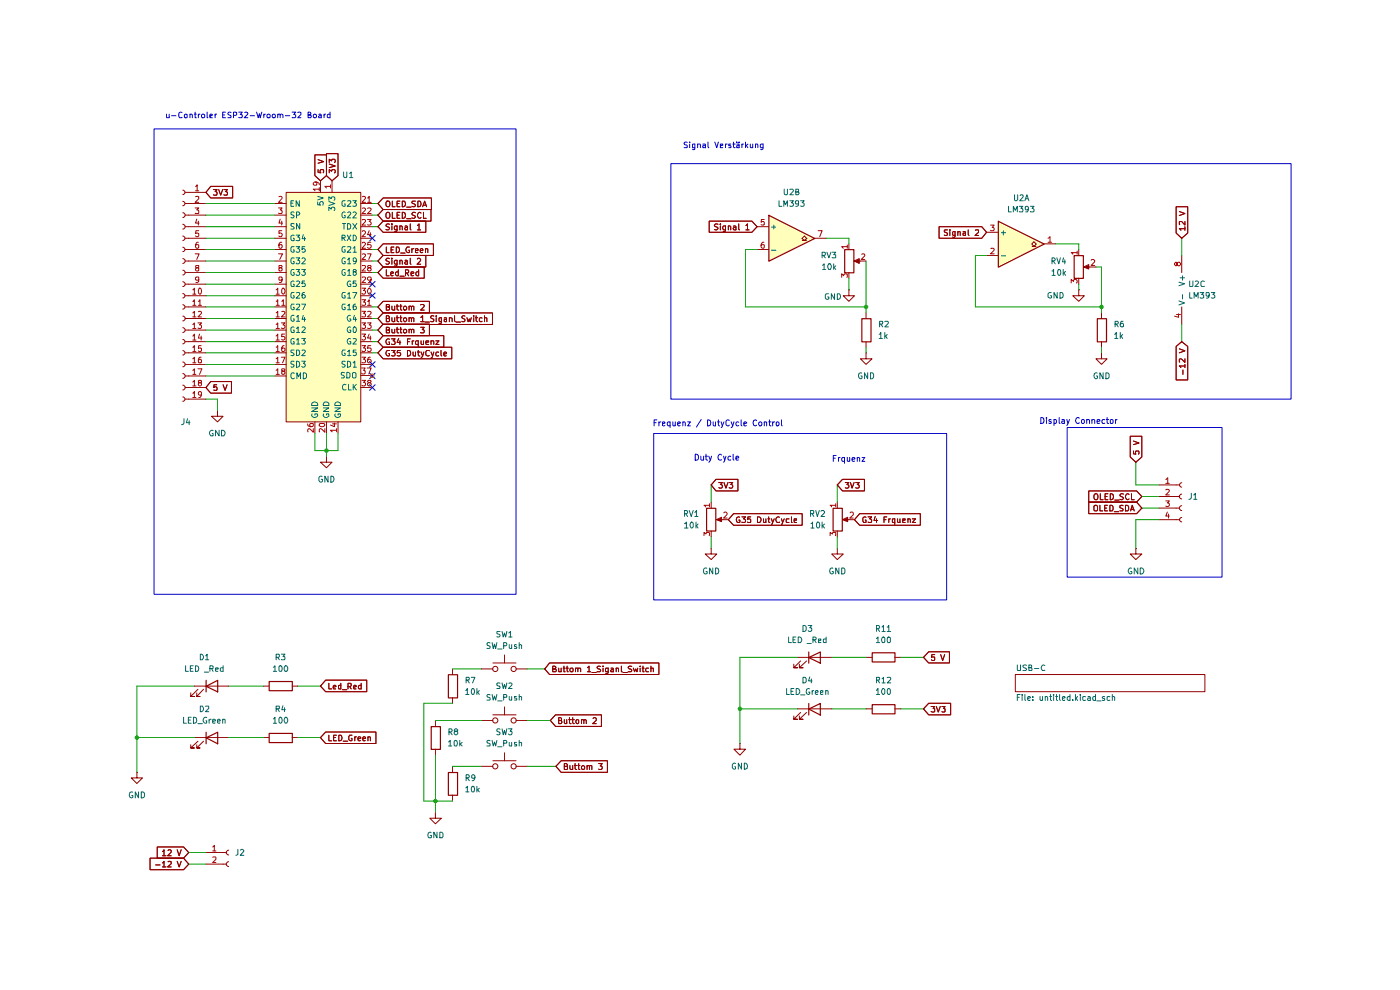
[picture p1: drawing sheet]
<svg xmlns="http://www.w3.org/2000/svg" width="297mm" height="210mm" viewBox="0 0 297 210" stroke-linecap="round" stroke-linejoin="round" font-family="sans-serif">
<g fill="#ffb">
<path d="M211.8 46.9l9.7 4.9-9.7 4.9z"/>
<path d="M163.1 45.7l9.7 4.9-9.7 4.8z"/>
<path d="M60.7 40.8h15.9v48.7h-15.9z"/>
</g>
<g fill="none" stroke="#910000" stroke-width=".21">
<path d="M44.7 39.5h4.7v2.5h-4.7l-1-1.2zM66.8 32.8h2.5v4.5l-1.3 1.1-1.2-1.1zM67.5 36v.6l.6 .1-.2-.2v-.4l.2-.1h.5v.7M67.5 33.9l1.2 .4-1.2 .3M69.3 32.6h2.4v4.7l-1.3 1.1-1.1-1.1zM69.8 36.7v-.7l.6 .3v-.3h.5l.2 .1v.4l-.2 .2M69.8 34.8l1.3 .4-1.3 .4M69.8 34.5v-.7l.6 .3v-.3h.5l.2 .1v.4l-.2 .2M45.3 40.2h.8l-.5 .4 .5 .3-.1 .5-.7-.1M46.4 40.2l.4 1.2 .4-1.2M47.5 40.2h.8l-.5 .4 .5 .3-.1 .5-.7-.1M81.3 46.9h9v2.4h-9l-1.1-1.2z"/>
<path d="M81.3 54.2h9v2.4h-9l-1.1-1.2zM81.3 42h10.2v2.4h-10.2l-1.1-1.2zM81.3 44.4h10.1v2.5h-10.1l-1.1-1.3zM81.3 56.6h8.7v2.4h-8.7l-1.1-1.2zM82 45.2l.5-.2a.86 .86 0 0 1 0 1.3 .46 .46 0 0 1-.6-.4zM82 57.2v1.3h.5M82.6 47.6l-.5-.1-.2 .2 .1 .3 .6 .3-.2 .5-.5-.1M82.6 54.9l-.5-.1-.2 .2 .1 .4 .5 .1 .1 .3-.2 .2h-.5M82.9 58.1l.6-.2-.2-.2-.4 .1v.5l.2 .2 .3-.1M83.1 47.5v.2M83.1 54.8v.1M83.1 47.9v.9"/>
<path d="M83.1 55.2v.8M83.2 42.7v1.2h.6M83.2 45v1.3h.6M84.2 47.9v1l-.1 .2h-.4M84.2 48a.36 .36 0 0 0-.6 .2l.1 .5h.5M84.2 55.2v1l-.2 .3-.3-.1M84.2 55.3l-.3-.1-.3 .3 .1 .5h.5M84.2 43.2h.5M84.2 45.6h.5M84.5 57.7h-.3l-.3 .2v.3l.3 .3 .3-.1M84.5 57.2v1.3M84.8 48l.4-.1 .1 .2v.7"/>
<path d="M84.8 55.4l.2-.2 .3 .2v.6M84.8 42.7h-.6v1.2h.6M84.8 45h-.6v1.3h.6M84.8 47.9v.9M84.8 55.2v.8M84.8 58.6h1M85.3 42.7h.5a.66 .66 0 0 1 .2 .7 .66 .66 0 0 1-.7 .5zM85.3 45a.64 .64 0 0 1 .7 .7 .64 .64 0 0 1-.7 .6zM85.9 48l.4-.1 .1 .2v.7M85.9 55.3l.4-.1 .1 .2v.6M86 57.9h.5l.2-.2v-.3l-.2-.2h-.5v1.3M86.3 43.9h.9"/>
<path d="M86.3 46.4h.9M86.3 57.9l.4 .6M86.4 48.2l-.6 .2 .2 .4 .4-.1M86.4 55.5h-.4l-.2 .2 .2 .3h.4M87 47.5v1.2l.2 .1M87 54.8v1.2h.2M87.2 58.1l.6-.2-.2-.2h-.4v.7h.5M88.1 42.7h-.6l-.1 .1 .1 .4 .6 .1v.5h-.7M88.1 45.1l-.5-.1-.2 .3 .1 .3 .6 .4-.2 .3-.5-.1M88.6 47.8l.3-.3v1.3M88.6 54.9l.4-.1 .2 .4-.7 .8h.7M88.6 48.8h.6"/>
<path d="M88.6 42.7h.5a.66 .66 0 0 1 .2 .7 .66 .66 0 0 1-.7 .5zM88.8 57.7h-.3l-.3 .2 .1 .5h.5M88.8 57.2v1.3M89.3 45.2l-.2-.2a.6 .6 0 0 0-.5 .7 .6 .6 0 0 0 .6 .5l.1-.1M89.7 43.9l.4-1.2 .4 1.2M89.8 45v1.3h.6M89.8 43.5h.5M150.4 46.9h9.1l1.1 1.2-1.1 1.2h-9.1zM152.3 47.6l-.5-.1-.2 .2v.3l.7 .3-.2 .5-.5-.1M152.8 47.5v.2M152.8 47.9v.9M153.9 47.9v1l-.1 .2h-.4"/>
<path d="M153.9 48l-.3-.1-.3 .3 .1 .5h.5M154.5 48l.4-.1 .1 .2v.7M154.5 47.9v.9M155.6 48l.4-.1 .1 .2v.7M156.1 48.2l-.6 .2 .2 .4 .4-.1M156.7 47.5v1.2l.2 .1M158.2 47.8l.4-.3v1.3M158.2 48.8h.7M81.3 63.9h9.8v2.5h-9.8l-1.1-1.3zM82 65.1h.5l.1-.3-.1-.2h-.5v1.2h.5l.1-.1v-.4l-.2-.2M83.1 64.9v.7l.3 .2 .3-.1M83.7 64.9v.9"/>
<path d="M84.1 64.9h.5M84.2 64.6v1l.4 .2M84.8 64.9h.5M85 64.6v1.1l.3 .1M85.6 65.2l.4-.3 .3 .3-.1 .5h-.5zM86.8 65.1l.1-.2 .4 .2v.7M86.8 64.9v.9M87.3 65.1l.2-.2 .3 .1v.8M89.2 64.7l.6-.1 .2 .2-.1 .3-.7 .7h.8M183.7 74.8v1.3h1.3l-1.3 1.2-1.2-1.2h1.2M183.7 74.8h.1M215.4 143.1h40.2v3.6h-40.2z"/>
<circle cx="82.3" cy="43.2" r=".57"/>
</g>
<path d="M179.2 53h1.9v4.9h-1.9z" fill="none" stroke="#910000" stroke-width=".25"/>
<path d="M181.2 55.4l1.1-.5v1z" fill="#910000"/>
<path d="M180.1 51.7v1.2M180.1 57.8v1.2M181.2 55.4l1.1-.5v1zM181.5 55.4h2.2M180.1 61.5v1.2h1.2l-1.2 1.2-1.2-1.2h1.2M180.1 61.5h.1M233.7 74.8v1.3h1.2l-1.2 1.2-1.2-1.2h1.2M233.7 74.8h.1" fill="none" stroke="#910000" stroke-width=".21"/>
<path d="M178.6 58.8v-.7l.4 .4 .2-.4 .5 .1v.6M179.7 52.3h-1.1l.3 .4M179.7 52v.7M182.8 53.9l.4-.1 .3 .4-.8 .8h.8" fill="none" stroke="#b90000" stroke-width=".21"/>
<path d="M227.9 54.2h1.9v4.9h-1.9z" fill="none" stroke="#910000" stroke-width=".25"/>
<path d="M229.9 56.7l1.1-.5v.9z" fill="#910000"/>
<g fill="none" stroke="#910000" stroke-width=".21">
<path d="M160.6 48.1h2.5M160.6 52.9h2.5M170.1 51h.5l-.5-.4 .5-.5 .6 .5-.6 .4h.6M172.8 50.5h2.5M199.2 48.1h9.1l1 1.2-1 1.2h-9.1zM201 48.8h-.6l-.1 .1 .1 .4 .6 .1v.5h-.7M201.5 48.8h.1M201.5 49.1v.9M202.6 49.1v1.1l-.2 .2-.3-.1M202.6 49.2l-.3-.1-.2 .2v.6h.5M203.2 49.3l.2-.2 .3 .1v.8M203.2 49.1v.9"/>
<path d="M204.3 49.2h.5v.8M204.8 49.4l-.5 .1v.4h.5M205.4 48.8v1l.2 .2M206.9 48.8h.6l.1 .5-.8 .7h.8M209.3 49.3h2.4M209.3 54.2h2.4M218.9 52.3h.4l-.4-.5 .4-.5 .5 .5-.5 .5h.5M221.5 51.7h2.4M228.9 52.9v1.3M228.9 59v1.3M229.9 56.6l1.1-.5v1zM230.3 56.6h2.2"/>
<path d="M249.5 43.9h2.5v5.5l-1.3 1.1-1.2-1.1zM250.2 44.9l1.2 .4-1.2 .4M250.7 54.2v3.6M251.4 48.5h-1.2l.3 .3M251.4 47v.7l-.7-.7-.5 .1 .1 .6M251.4 48.1v.7M183.7 66.4v1.2M183.7 72.5v1.2M228.9 61.5v1.2h1.1l-1.1 1.2-1.3-1.2h1.3M228.9 61.5h.1M233.7 66.4v1.2M233.7 72.5v1.2"/>
<path d="M249.5 73.5l1.2-1 1.3 1v7.1h-2.5zM250.2 74l1.2 .4-1.2 .4M250.7 65.1v3.6M250.9 78.5v.9M251.4 77.6h-1.2l.3 .4M251.4 76.1v.8l-.9-.8-.3 .1 .1 .6M251.4 77.3v.7M107 138.9v1.7M96 141.9v1.2M96 148v1.2M102.1 141.9h2.5M102.1 152.8h2.5"/>
<path d="M104.6 140.6h4.9M104.6 151.6h4.9M107 149.9v1.7M109.5 141.9h2.3M109.5 152.8h2.3"/>
<circle cx="105.1" cy="152.8" r=".55"/>
<circle cx="105.1" cy="141.9" r=".55"/>
<circle cx="109" cy="152.8" r=".55"/>
<circle cx="109" cy="141.9" r=".55"/>
</g>
<g fill="none" stroke="#b90000" stroke-width=".21">
<path d="M162 51.4l-.4 .2-.1 .8 .2 .3 .4-.2-.1-.6h-.4l-.1 .2M162.1 46.6h-.6v.6l.1-.2h.4l.1 .2v.5h-.6M173.6 48.9h.8l-.5 1.3M210.1 47.7h.8l-.4 .6 .4 .1v.4l-.2 .1-.6-.1M210.2 52.7h.5l.2 .3-.8 .8h.8M222.3 50.5l.5-.3v1.2M222.3 51.4h.8M228.5 53.6h-1.3l.4 .2v.1M228.5 53.3v.6M231.5 55.2l.1-.2h.4l.2 .3v.3l-.7 .7h.7M249.7 55.9l.2-.3h.3l.2 .3v.2l-.2 .3h-.3l-.2-.3v-.3l-.3-.2-.2 .3v.2l.2 .3 .3-.3M227.2 60v-.7l.6 .4v-.4h.5l.2 .2v.4l-.2 .1"/>
<path d="M249.6 66.7h.8M250 66.5v.8l-.8-.2"/>
</g>
<path d="M163.1 45.7l9.7 4.9-9.7 4.8zM211.8 46.9l9.7 4.9-9.7 4.9zM182.8 67.6h2v4.9h-2zM232.8 67.6h1.9v4.9h-1.9zM149.9 107.8h1.9v4.8h-1.9zM95.1 143.1h2v4.9h-2z" fill="none" stroke="#910000" stroke-width=".25"/>
<path d="M163.7 48.2h.9M163.7 53.1h.9M164.2 47.7v.9M212.4 49.4h1M212.4 54.3h1M212.8 48.9v1M250.1 59.9l1.2 .3-1.2 .4M250.4 58.9h.9M250.9 58.5v.9M250.1 63.8l1.2 .5-1.2 .4M250.9 62.5v.9" fill="none" stroke="#006665" stroke-width=".21"/>
<path d="M152 110.3l1.1-.5v.9z" fill="#910000"/>
<g fill="none" stroke="#910000" stroke-width=".21">
<path d="M150.9 116.3v1.2h1.2l-1.2 1.2-1.3-1.2h1.3M150.9 116.3h.1M150.9 106.5v1.3M150.9 112.6v1.3M151.9 101.7h4.6v2.4h-4.6l-1-1.2zM152 110.2l1.1-.5v1zM152.3 110.2h2.2M152.5 102.4h.7l-.4 .4 .4 .1v.6h-.7M153.6 102.4l.4 1.1 .4-1.1M154.7 102.4h.7l-.4 .4 .4 .1v.6h-.7M155.6 109h14.6v2.4h-14.6l-1.1-1.2zM156.9 109.7l-.1-.1a.66 .66 0 0 0-.6 .5 .66 .66 0 0 0 .3 .7l.5-.1v-.4h-.3"/>
<path d="M157.4 109.6h.8l-.5 .5 .5 .2v.4l-.2 .1-.6-.1M159.3 109.6h-.6l-.1 .6 .1-.1h.4l.2 .1v.5h-.7M160.7 109.6a.66 .66 0 0 1 .7 .4 .66 .66 0 0 1-.2 .8h-.5zM162 110.1v.7l.5-.1M162.5 110.1v.7M162.9 110.1h.4M163.1 109.6v1.1l.2 .1M163.7 110.1l.2 .7M164.3 110.1l-.5 1.1h-.1M165.4 109.7a.61 .61 0 0 0-.8 .3 .61 .61 0 0 0 .2 .8l.6-.1M165.8 110.1l.2 .7M166.4 110.1l-.5 1.1h-.1"/>
<path d="M167.4 110.1h-.6v.6l.6 .1M167.9 109.6v1.2h.2M168.5 110.4l.5-.1v-.2h-.5v.7h.5M177.6 116.3v1.2h1.3l-1.3 1.2-1.2-1.2h1.2M177.6 116.3h.1M178.7 101.7h4.7v2.4h-4.7l-1.1-1.2zM179.3 102.4h.8l-.4 .4 .3 .1v.6h-.7M180.4 102.4l.4 1.1 .4-1.1M181.5 102.4h.8l-.4 .4 .3 .1v.6h-.7M182.4 109h12.8v2.4h-12.8l-1.1-1.2zM183.7 109.7a.45 .45 0 0 0-.7 .2v.7l.2 .2h.5v-.5h-.1M184.1 109.6h.8l-.4 .5 .4 .2-.1 .5-.7-.1"/>
<path d="M185.7 109.6l-.3 .8h.8M185.9 110.1v.7M187.5 110.2h.5M188.1 109.6h-.6v1.2M188.5 110.1v.7M188.9 110.1l-.4 .1M189.8 110.8l-.5-.1 .1-.6h.4v1.1M190.4 110.1l.1 .7 .4-.1M190.9 110.1v.7M191.5 110.4l.5-.1v-.2h-.5v.7h.5M192.6 110.1h.4l.1 .7M192.6 110.1v.7"/>
<path d="M193.5 110.1h.7l-.7 .7h.7M169.2 139.4h7.2M183.7 139.4h1.3M189.8 139.4h1.3M92.4 152.8v1.3M92.4 158.9v1.3M107 159.7v1.7M116.6 140.6h23.2v2.5h-23.2l-1-1.2zM117.3 141.9h.4l.2-.3v-.2l-.6-.1v1.2h.6l.1-.3-.3-.3M117.9 151.6h9.7v2.5h-9.7l-1.1-1.3zM118.5 152.8h.5l.1-.4-.6-.2v1.3h.5l.2-.4-.3-.3M118.5 141.7v.8l.5-.1"/>
<path d="M119 141.7v.8M119.5 141.7h.4M119.6 141.3v1.2h.3M119.7 152.7v.6l.2 .2 .3-.2M120.1 141.7h.5M120.2 152.7v.8M120.3 141.3v1l.3 .2M120.6 152.7h.6M120.8 152.2v1.1l.4 .2M120.9 141.9l.2-.2h.4v.8h-.4l-.2-.2zM121.3 152.7h.5M121.5 152.2v1.1l.3 .2"/>
<path d="M122.1 141.8l.5-.1v.8M122.1 141.7v.8M122.3 152.7h.3l.2 .1v.5l-.2 .2-.4-.3zM122.6 141.9l.1-.2h.4l.1 .8M123.4 152.8l.1-.1 .4 .1v.7M123.4 152.7v.8M123.9 152.8l.1-.1 .4 .1v.7M124.6 141.6l.4-.3v1.2M124.6 142.5h.7M125.6 142.7h.9M125.8 152.4l.2-.2 .4 .1 .1 .5-.8 .7h.8M127.4 141.4h-.7v.2l.2 .3h.3l.2 .4-.1 .2h-.6"/>
<path d="M127.9 141.3v.1M127.9 141.7v.8M129 142.5h-.5v-.8h.5v1l-.2 .2-.3-.1M129.6 141.7h.4l.1 .2v.6h-.5l-.1-.3 .2-.1 .4-.1M130.7 141.8l.4-.1 .1 .8M130.7 141.7v.8M131.8 141.3v1.2h.2M132.2 142.7h.9M134 141.4h-.7v.2l.2 .3h.3l.2 .4-.1 .2h-.6M134.4 141.7l.2 .8 .3-.6 .2 .6 .2-.8M135.8 141.3v.1M135.8 141.7v.8"/>
<path d="M136.2 141.7h.4M136.4 141.3v1.2h.2M137.6 141.7h-.4l-.2 .2v.4l.2 .2h.4M138.1 141.8l.5-.1v.8M138.1 141.3v1.2M157 157.7v1.2h1.2l-1.2 1.3-1.3-1.3h1.3M157 157.7h.1M169.2 150.4h7.2M169.8 140.2l-1.4 1.4h.8h-.8v-.7M169.8 151.1l-1.4 1.5h.8h-.8v-.7M171.1 140.2l-1.5 1.4h.7h-.7v-.7M171.1 151.1l-1.5 1.5h.7h-.7v-.7"/>
<path d="M96 162.6v1.2M96 168.7v1.2M102.1 162.6h2.5M104.6 161.4h4.9M109.5 162.6h2.3M119 161.4h9.9v2.4h-9.9l-1.1-1.2zM119.7 162.6h.5l.2-.4-.3-.2h-.4v1.2h.5l.2-.1v-.4l-.3-.1M120.9 162.4v.7l.3 .1 .3-.1M121.5 162.4v.8M121.8 162.4h.5M122 162v1.1l.3 .1M122.6 162.4h.4"/>
<path d="M122.8 162v1.1l.2 .1M123.4 162.6l.4-.2 .2 .2-.1 .5h-.5zM124.5 162.6l.2-.2 .3 .2v.6M124.5 162.4v.8M125 162.6l.2-.2 .4 .1v.7M127 162h.8l-.5 .5 .4 .1v.5h-.7"/>
<circle cx="105.1" cy="162.6" r=".55"/>
<circle cx="109" cy="162.6" r=".55"/>
</g>
<path d="M149.3 113.6v-.7l.5 .4 .1-.4h.5v.7M150.5 107.2h-1.2l.4 .3M150.5 106.8v.7M153.6 108.8l.4-.2 .3 .4-.8 .9h.8" fill="none" stroke="#b90000" stroke-width=".21"/>
<path d="M176.7 107.8h2v4.8h-2zM171.6 139.5l2.4-1.2v2.4zM171.6 138.3v2.4M185 138.5h4.9v1.9h-4.9zM91.5 154.1h1.9v4.9h-1.9zM171.6 150.4l2.4-1.2v2.5zM171.6 149.2v2.5M95.1 163.9h2v4.8h-2z" fill="none" stroke="#910000" stroke-width=".25"/>
<path d="M178.8 110.3l1.1-.5v.9z" fill="#910000"/>
<g fill="none" stroke="#910000" stroke-width=".21">
<path d="M44.7 39.5h4.7v2.5h-4.7l-1-1.2zM66.8 32.8h2.5v4.5l-1.3 1.1-1.2-1.1zM67.5 36v.6l.6 .1-.2-.2v-.4l.2-.1h.5v.7M67.5 33.9l1.2 .4-1.2 .3M68 38.4v2.4M69.3 32.6h2.4v4.7l-1.3 1.1-1.1-1.1zM69.8 36.7v-.7l.6 .3v-.3h.5l.2 .1v.4l-.2 .2M69.8 34.8l1.3 .4-1.3 .4M69.8 34.5v-.7l.6 .3v-.3h.5l.2 .1v.4l-.2 .2M70.4 38.4v2.4M38.8 40.3a.47 .47 0 0 1 .4 .5 .47 .47 0 0 1-.4 .5M38.8 42.7a.47 .47 0 0 1 .4 .5 .47 .47 0 0 1-.4 .4"/>
<path d="M38.8 45.1a.51 .51 0 0 1 .5 .5 .51 .51 0 0 1-.5 .5M38.8 47.6a.51 .51 0 0 1 .5 .5 .51 .51 0 0 1-.5 .5M38.8 50.1a.47 .47 0 0 1 .4 .4 .47 .47 0 0 1-.4 .5M38.8 52.4a.47 .47 0 0 1 .4 .5 .47 .47 0 0 1-.4 .5M38.8 54.9a.51 .51 0 0 1 .5 .5 .51 .51 0 0 1-.5 .5M38.8 57.3a.51 .51 0 0 1 .5 .5 .51 .51 0 0 1-.5 .5M38.8 59.8a.51 .51 0 0 1 .5 .5 .51 .51 0 0 1-.5 .5M39.3 40.8h4.4M39.3 43.2h4.4M39.3 45.6h4.4M39.3 48.1h4.4M39.3 50.5h4.4"/>
<path d="M39.3 52.9h4.4M39.3 55.4h4.4M39.3 57.8h4.4M45.3 40.2h.8l-.5 .4 .5 .3-.1 .5-.7-.1M46.4 40.2l.4 1.2 .4-1.2M47.5 40.2h.8l-.5 .4 .5 .3-.1 .5-.7-.1M58.2 43.2h2.5M58.2 45.6h2.5M58.2 48.1h2.5M58.2 50.5h2.5M58.2 52.9h2.5M58.2 55.4h2.5"/>
<path d="M58.2 57.8h2.5M60.7 40.8h15.8v48.7h-15.8zM76.5 43.2h2.5M76.5 45.6h2.5M76.5 48.1h2.5M76.5 50.5h2.5M76.5 52.9h2.5M76.5 55.4h2.5M76.5 57.8h2.5M81.3 51.7h10.6v2.5h-10.6l-1.1-1.3zM81.3 46.9h9v2.4h-9l-1.1-1.2zM81.3 54.2h9v2.4h-9l-1.1-1.2z"/>
<path d="M81.3 42h10.2v2.4h-10.2l-1.1-1.2zM81.3 44.4h10.1v2.5h-10.1l-1.1-1.3zM81.3 56.6h8.7v2.4h-8.7l-1.1-1.2zM82 52.4v1.2h.5M82 45.2l.5-.2a.86 .86 0 0 1 0 1.3 .46 .46 0 0 1-.6-.4zM82 57.2v1.3h.5M82.6 47.6l-.5-.1-.2 .2 .1 .3 .6 .3-.2 .5-.5-.1M82.6 54.9l-.5-.1-.2 .2 .1 .4 .5 .1 .1 .3-.2 .2h-.5M82.9 58.1l.6-.2-.2-.2-.4 .1v.5l.2 .2 .3-.1M83 53h.4M83.1 47.5v.2M83.1 54.8v.1"/>
<path d="M83.1 47.9v.9M83.1 55.2v.8M83.2 42.7v1.2h.6M83.2 45v1.3h.6M83.6 52.4h-.6v1.2h.6M84.1 52.4h.4a.66 .66 0 0 1 .2 .8 .66 .66 0 0 1-.6 .4zM84.2 47.9v1l-.1 .2h-.4M84.2 48a.36 .36 0 0 0-.6 .2l.1 .5h.5M84.2 55.2v1l-.2 .3-.3-.1M84.2 55.3l-.3-.1-.3 .3 .1 .5h.5M84.2 43.2h.5M84.2 45.6h.5"/>
<path d="M84.5 57.7h-.3l-.3 .2v.3l.3 .3 .3-.1M84.5 57.2v1.3M84.8 48l.4-.1 .1 .2v.7M84.8 55.4l.2-.2 .3 .2v.6M84.8 42.7h-.6v1.2h.6M84.8 45h-.6v1.3h.6M84.8 47.9v.9M84.8 55.2v.8M84.8 58.6h1M85 53.7h.9M85.3 42.7h.5a.66 .66 0 0 1 .2 .7 .66 .66 0 0 1-.7 .5zM85.3 45a.64 .64 0 0 1 .7 .7 .64 .64 0 0 1-.7 .6z"/>
<path d="M85.9 48l.4-.1 .1 .2v.7M85.9 55.3l.4-.1 .1 .2v.6M86 57.9h.5l.2-.2v-.3l-.2-.2h-.5v1.3M86.3 43.9h.9M86.3 46.4h.9M86.3 57.9l.4 .6M86.4 48.2l-.6 .2 .2 .4 .4-.1M86.4 55.5h-.4l-.2 .2 .2 .3h.4M86.9 52.4h-.5a.61 .61 0 0 0-.3 .8 .61 .61 0 0 0 .8 .3v-.4h-.2M87 47.5v1.2l.2 .1M87 54.8v1.2h.2M87.2 58.1l.6-.2-.2-.2h-.4v.7h.5"/>
<path d="M87.4 52.7v.9M87.8 52.7l-.4 .3M88.1 53.2l.6-.1-.1-.4-.5 .1v.7h.5M88.1 42.7h-.6l-.1 .1 .1 .4 .6 .1v.5h-.7M88.1 45.1l-.5-.1-.2 .3 .1 .3 .6 .4-.2 .3-.5-.1M88.6 47.8l.3-.3v1.3M88.6 54.9l.4-.1 .2 .4-.7 .8h.7M88.6 48.8h.6M88.6 42.7h.5a.66 .66 0 0 1 .2 .7 .66 .66 0 0 1-.7 .5zM88.8 57.7h-.3l-.3 .2 .1 .5h.5M88.8 57.2v1.3M89.2 53.2l.5-.1-.1-.4-.4 .1v.6l.1 .2 .4-.1"/>
<path d="M89.3 45.2l-.2-.2a.6 .6 0 0 0-.5 .7 .6 .6 0 0 0 .6 .5l.1-.1M89.7 43.9l.4-1.2 .4 1.2M89.8 45v1.3h.6M89.8 43.5h.5M90.3 52.9l.1-.2 .4 .1v.8M90.3 52.7v.9M150.4 46.9h9.1l1.1 1.2-1.1 1.2h-9.1zM152.3 47.6l-.5-.1-.2 .2v.3l.7 .3-.2 .5-.5-.1M152.8 47.5v.2M152.8 47.9v.9M153.9 47.9v1l-.1 .2h-.4M153.9 48l-.3-.1-.3 .3 .1 .5h.5"/>
<path d="M154.5 48l.4-.1 .1 .2v.7M154.5 47.9v.9M155.6 48l.4-.1 .1 .2v.7M156.1 48.2l-.6 .2 .2 .4 .4-.1M156.7 47.5v1.2l.2 .1M158.2 47.8l.4-.3v1.3M158.2 48.8h.7M199.2 48.1h9.1l1 1.2-1 1.2h-9.1zM201 48.8h-.6l-.1 .1 .1 .4 .6 .1v.5h-.7M201.5 48.8h.1M201.5 49.1v.9M202.6 49.1v1.1l-.2 .2-.3-.1"/>
<path d="M202.6 49.2l-.3-.1-.2 .2v.6h.5M203.2 49.3l.2-.2 .3 .1v.8M203.2 49.1v.9M204.3 49.2h.5v.8M204.8 49.4l-.5 .1v.4h.5M205.4 48.8v1l.2 .2M206.9 48.8h.6l.1 .5-.8 .7h.8M249.5 43.9h2.5v5.5l-1.3 1.1-1.2-1.1zM250.2 44.9l1.2 .4-1.2 .4M251.4 48.5h-1.2l.3 .3M251.4 47v.7l-.7-.7-.5 .1 .1 .6M251.4 48.1v.7"/>
<path d="M38.8 62.3a.47 .47 0 0 1 .4 .4 .47 .47 0 0 1-.4 .5M38.8 64.6a.47 .47 0 0 1 .4 .5 .47 .47 0 0 1-.4 .5M38.8 67.1a.51 .51 0 0 1 .5 .5 .51 .51 0 0 1-.5 .5M38.8 69.5a.51 .51 0 0 1 .5 .5 .51 .51 0 0 1-.5 .5M38.8 72a.47 .47 0 0 1 .4 .5 .47 .47 0 0 1-.4 .4M38.8 74.4a.47 .47 0 0 1 .4 .4 .47 .47 0 0 1-.4 .5M38.8 76.8a.51 .51 0 0 1 .5 .5 .51 .51 0 0 1-.5 .5M38.8 79.2a.51 .51 0 0 1 .5 .6 .51 .51 0 0 1-.5 .5M39.3 72.5h4.4M39.3 60.3h4.4M39.3 62.7h4.4M39.3 65.1h4.4"/>
<path d="M39.3 67.6h4.4M39.3 70h4.4M39.3 74.8h4.4M39.3 77.3h4.4M39.3 79.8h4.4M58.2 72.5h2.5M58.2 60.3h2.5M58.2 62.7h2.5M58.2 65.1h2.5M58.2 67.6h2.5M58.2 70h2.5M58.2 74.8h2.5"/>
<path d="M58.2 77.3h2.5M58.2 79.8h2.5M76.5 72.5h2.5M76.5 60.3h2.5M76.5 62.7h2.5M76.5 65.1h2.5M76.5 67.6h2.5M76.5 70h2.5M76.5 74.8h2.5M76.5 77.3h2.5M76.5 79.7h2.4M81.3 66.4h23.2v2.4h-23.2l-1.1-1.2z"/>
<path d="M81.3 71.2h12.8v2.5h-12.8l-1.1-1.2zM81.3 68.7h9.8v2.5h-9.8l-1.1-1.2zM81.3 73.7h14.5v2.4h-14.5l-1.1-1.3zM81.3 63.9h9.8v2.5h-9.8l-1.1-1.3zM82 67.6h.4l.2-.4-.2-.2h-.4v1.2h.5l.1-.1v-.4l-.2-.1M82 70l.5-.1v-.4l-.5-.1v1.2h.5l.1-.5-.2-.1M82 65.1h.5l.1-.3-.1-.2h-.5v1.2h.5l.1-.1v-.4l-.2-.2M82.6 72a.61 .61 0 0 0-.7 .3 .61 .61 0 0 0 .2 .8h.5v-.5h-.1M82.6 74.3h-.5a.61 .61 0 0 0-.2 .8 .61 .61 0 0 0 .7 .3v-.4h-.1M83.1 71.9h.7l-.4 .4 .4 .3-.1 .5-.6-.1M83.1 74.3h.7l-.4 .5h.3v.6h-.6M83.1 67.4v.7l.3 .1 .3-.1"/>
<path d="M83.1 69.8l.1 .8 .5-.1M83.1 64.9v.7l.3 .2 .3-.1M83.7 64.9v.9M83.7 67.4v.8M83.7 69.8v.8M84.1 67.4h.5M84.1 69.8h.5M84.1 64.9h.5M84.2 67v1.1l.4 .1M84.2 69.4v1l.1 .2h.3M84.2 64.6v1l.4 .2M84.6 71.8l-.4 .8h.8"/>
<path d="M84.8 67.4h.5M84.8 72.3v.8M84.8 69.8h.5M84.8 64.9h.5M84.9 74.3h-.6l-.1 .5a.45 .45 0 0 1 .6 0 .45 .45 0 0 1 .1 .6h-.7M85 67v1.2h.3M85 69.4v1.2h.3M85 64.6v1.1l.3 .1M85.6 65.2l.4-.3 .3 .3-.1 .5h-.5zM85.7 67.5l.3-.1 .3 .2v.4l-.3 .2-.4-.2zM85.7 69.9h.5l.1 .5-.2 .2h-.3l-.2-.2zM86.4 74.3h.5a.66 .66 0 0 1 .2 .8 .66 .66 0 0 1-.7 .4z"/>
<path d="M86.4 72.5h.5M86.8 67.5l.3-.1 .2 .2v.6M86.8 69.9l.3-.1 .2 .2v.6M86.8 65.1l.1-.2 .4 .2v.7M86.8 64.9v.9M86.8 67.4v.8M86.8 69.8v.8M87 71.9h-.6v1.2M87.3 67.6l.2-.2 .3 .1v.7M87.3 70l.2-.2 .3 .1v.7M87.3 65.1l.2-.2 .3 .1v.8M87.5 72.3v.8"/>
<path d="M87.6 74.7v.7l.2 .1 .3-.1M87.8 72.3l-.3 .2M88.1 74.7v.8M88.6 74.7h.5M88.7 73.1h-.4l-.2-.2v-.4l.2-.2h.4v1.2M88.7 74.3v1.1l.4 .1M89.2 67.3l.5-.3v1.2M89.2 69.4h.8l-.4 .5 .4 .2v.3l-.2 .2-.6-.1M89.2 64.7l.6-.1 .2 .2-.1 .3-.7 .7h.8M89.2 68.2h.8M89.3 72.3l.1 .8 .4-.1M89.3 74.7l.4 .8"/>
<path d="M89.8 72.3v.8M89.9 74.7l-.2 .8-.4 .4M90.2 68.3h.9M90.3 72.6h.6v-.3h-.5l-.1 .2 .1 .6h.5M91.1 74.4l-.6-.1-.2 .3v.7a.55 .55 0 0 0 .8 .1M91.4 72.4l.5-.1 .1 .8M91.4 72.3v.8M91.4 74.7l.4 .8M92 67.1l-.4-.1-.2 .2v.3l.6 .2v.4l-.1 .1h-.5M92 74.7l-.3 1.1-.3 .1M92.5 72.3h.6l-.6 .8h.6M92.5 67v.1"/>
<path d="M92.5 67.4v.8M93 74.8l-.3-.1-.2 .2v.5h.5M93.6 74.3v1.1l.1 .1M93.6 67.4v1.1l-.1 .2-.4-.1M93.6 67.5h-.5v.6l.2 .1h.3M94.1 75.1l.6-.1-.1-.3-.5 .1v.6l.2 .1 .4-.1M94.2 67.5h.5v.7M94.7 67.7l-.5 .1v.4h.5M95.3 67.5l.4-.1 .2 .2v.6M95.3 67.4v.8M96.4 67v1.1l.2 .1M96.8 68.3h.9"/>
<path d="M98.6 67.1l-.4-.1-.2 .2v.3l.6 .2v.4l-.1 .1h-.5M99.1 67.4l.2 .8 .3-.6 .1 .6 .3-.8M100.5 67v.1M100.5 67.4v.8M100.8 67.4h.5M101 67v1.1l.3 .1M102.3 67.5a.36 .36 0 0 0-.6 .1l.1 .6h.5M102.8 67.5h.5v.7M102.8 67v1.2M249.5 73.5l1.2-1 1.3 1v7.1h-2.5zM250.2 74l1.2 .4-1.2 .4M250.9 78.5v.9"/>
<path d="M251.4 77.6h-1.2l.3 .4M251.4 76.1v.8l-.9-.8-.3 .1 .1 .6M251.4 77.3v.7M38.8 81.7a.51 .51 0 0 1 .5 .5 .51 .51 0 0 1-.5 .5M38.8 84.2a.47 .47 0 0 1 .4 .5 .47 .47 0 0 1-.4 .4M39.3 82.2h4.4M39.3 84.7h4.4M44.7 80.9h4.4v2.5h-4.4l-1-1.2zM46 81.6h-.6v.6l.4-.2 .3 .3-.1 .5-.6-.1M46.1 87v1.3h1.2l-1.2 1.2-1.2-1.2h1.2M46.1 87h.1M47.3 81.6l.4 1.2 .5-1.2"/>
<path d="M66.8 89.5v2.4M69.3 96.8v1.2h1.1l-1.1 1.2-1.3-1.2h1.3M69.3 96.8h.1M69.3 89.5v2.4M71.7 89.5v2.4M76.5 82.2h2.5M239.8 92.5h2.4v4.4l-1.2 1.1-1.2-1.1zM240.5 95.7v.6h.5v-.6h.6v.6M240.5 93.6l1.1 .4-1.1 .3M151.9 101.7h4.6v2.4h-4.6l-1-1.2zM152.5 102.4h.7l-.4 .4 .4 .1v.6h-.7M153.6 102.4l.4 1.1 .4-1.1"/>
<path d="M154.7 102.4h.7l-.4 .4 .4 .1v.6h-.7M155.6 109h14.6v2.4h-14.6l-1.1-1.2zM156.9 109.7l-.1-.1a.66 .66 0 0 0-.6 .5 .66 .66 0 0 0 .3 .7l.5-.1v-.4h-.3M157.4 109.6h.8l-.5 .5 .5 .2v.4l-.2 .1-.6-.1M159.3 109.6h-.6l-.1 .6 .1-.1h.4l.2 .1v.5h-.7M160.7 109.6a.66 .66 0 0 1 .7 .4 .66 .66 0 0 1-.2 .8h-.5zM162 110.1v.7l.5-.1M162.5 110.1v.7M162.9 110.1h.4M163.1 109.6v1.1l.2 .1M163.7 110.1l.2 .7M164.3 110.1l-.5 1.1h-.1"/>
<path d="M165.4 109.7a.61 .61 0 0 0-.8 .3 .61 .61 0 0 0 .2 .8l.6-.1M165.8 110.1l.2 .7M166.4 110.1l-.5 1.1h-.1M167.4 110.1h-.6v.6l.6 .1M167.9 109.6v1.2h.2M168.5 110.4l.5-.1v-.2h-.5v.7h.5M177.6 106.5v1.3M177.6 112.6v1.3M178.7 110.2l1.1-.5v1zM178.7 101.7h4.7v2.4h-4.7l-1.1-1.2zM179.2 110.2h2.1M179.3 102.4h.8l-.4 .4 .3 .1v.6h-.7"/>
<path d="M180.4 102.4l.4 1.1 .4-1.1M181.5 102.4h.8l-.4 .4 .3 .1v.6h-.7M182.4 109h12.8v2.4h-12.8l-1.1-1.2zM183.7 109.7a.45 .45 0 0 0-.7 .2v.7l.2 .2h.5v-.5h-.1M184.1 109.6h.8l-.4 .5 .4 .2-.1 .5-.7-.1M185.7 109.6l-.3 .8h.8M185.9 110.1v.7M187.5 110.2h.5M188.1 109.6h-.6v1.2M188.5 110.1v.7M188.9 110.1l-.4 .1M189.8 110.8l-.5-.1 .1-.6h.4v1.1"/>
<path d="M190.4 110.1l.1 .7 .4-.1M190.9 110.1v.7M191.5 110.4l.5-.1v-.2h-.5v.7h.5M192.6 110.1h.4l.1 .7M192.6 110.1v.7M193.5 110.1h.7l-.7 .7h.7M231 104.1h10.1l1.1 1.2-1.1 1.2h-10.1zM231 106.5h10.1l1.1 1.3-1.1 1.2h-10.1zM232.1 107.4l.2-.2 .5 .2v.8l-.1 .2h-.5l-.1-.2zM232.2 104.9l.5-.2a.86 .86 0 0 1 0 1.3 .46 .46 0 0 1-.6-.4zM233.3 107.2v1.2h.6M233.4 104.7v1.3h.6"/>
<path d="M234.4 107.8h.4M234.4 105.3h.5M234.9 107.2h-.5v1.2h.5M235 104.7h-.6v1.3h.6M235.5 107.2h.3l.3 .3v.6l-.1 .3h-.5zM235.5 104.7a.64 .64 0 0 1 .7 .7 .64 .64 0 0 1-.7 .6zM236.4 108.5h.9M236.5 106.1h.9M238.2 107.3h-.6v.4l.6 .2v.1v.4h-.6M238.3 104.8l-.5-.1-.2 .3 .1 .2 .6 .5-.2 .3-.5-.1M238.8 107.2h.3l.3 .3v.6l-.1 .3h-.5zM239.5 104.9l-.2-.2a.65 .65 0 0 0-.6 .7 .65 .65 0 0 0 .6 .6l.2-.2"/>
<path d="M239.9 108.4l.3-1.2 .4 1.2M239.9 108h.6M240 104.7v1.3h.6M241 116.3v1.2h1.2l-1.2 1.2-1.2-1.2h1.2M241 116.3h.1M245.9 110.2h4.4M245.9 105.3h4.4M245.9 102.9h4.4M245.9 107.8h4.4M250.7 102.4a.47 .47 0 0 0-.5 .5 .47 .47 0 0 0 .5 .4M250.7 104.8a.51 .51 0 0 0-.5 .5 .51 .51 0 0 0 .5 .5M250.7 107.3a.51 .51 0 0 0-.5 .5 .51 .51 0 0 0 .5 .5"/>
<path d="M250.7 109.8a.47 .47 0 0 0-.5 .4 .47 .47 0 0 0 .5 .5M197 138.3h4.4v2.3h-4.4l-1.1-1.2zM198.3 138.9h-.6l-.1 .5h.6l.1 .6-.2 .1h-.3l-.2-.1M199.6 138.9l.4 1.2 .4-1.2M41.2 156.5h7.3M41.2 145.5h7.3M42 146.2l-1.5 1.5h.7h-.7v-.7M42 157.2l-1.5 1.5h.7h-.7v-.7M43.2 146.2l-1.5 1.5h.7h-.7v-.7M43.2 157.2l-1.5 1.5h.7h-.7v-.7M55.9 156.5h1.2M55.9 145.5h1.2"/>
<path d="M62 156.5h1.2M62 145.5h1.2M69.1 144.3h8.7v2.4h-8.7l-1.1-1.2zM69.1 155.3h10.7v2.4h-10.7l-1.1-1.2zM69.8 144.9v1.2h.6M69.8 156v1.1h.6M70.7 145.8l.6-.2-.2-.2-.4 .1v.5l.1 .1h.4M70.8 156.5h.4M71.4 156h-.6v1.1h.6M71.9 156h.4a.66 .66 0 0 1 .2 .7 .66 .66 0 0 1-.6 .4zM72.3 144.9v1.2h-.4l-.1-.6h.5M72.6 146.3h1"/>
<path d="M72.8 157.2h.9M73.8 145.6h.5l.2-.1v-.5l-.7-.1v1.2M74.2 145.6l.3 .5M74.7 156h-.5l-.2 .2v.7a.45 .45 0 0 0 .7 .2v-.5h-.2M75 145.8l.6-.2-.2-.2-.4 .1v.5l.1 .1h.4M75.3 156.3v.8M75.6 156.3l-.3 .2M75.9 156.7l.6-.1-.1-.3-.5 .2v.5l.2 .1h.4M76.6 144.9v1.2h-.4l-.2-.1 .1-.5h.5M77 156.7l.6-.1-.2-.3-.4 .2v.5l.1 .1h.4M78.1 156.5l.1-.2 .4 .1v.7M78.1 156.3v.8"/>
<path d="M116.6 140.6h23.2v2.5h-23.2l-1-1.2zM117.3 141.9h.4l.2-.3v-.2l-.6-.1v1.2h.6l.1-.3-.3-.3M117.9 151.6h9.7v2.5h-9.7l-1.1-1.3zM118.5 152.8h.5l.1-.4-.6-.2v1.3h.5l.2-.4-.3-.3M118.5 141.7v.8l.5-.1M119 141.7v.8M119.5 141.7h.4M119.6 141.3v1.2h.3M119.7 152.7v.6l.2 .2 .3-.2M120.1 141.7h.5M120.2 152.7v.8M120.3 141.3v1l.3 .2"/>
<path d="M120.6 152.7h.6M120.8 152.2v1.1l.4 .2M120.9 141.9l.2-.2h.4v.8h-.4l-.2-.2zM121.3 152.7h.5M121.5 152.2v1.1l.3 .2M122.1 141.8l.5-.1v.8M122.1 141.7v.8M122.3 152.7h.3l.2 .1v.5l-.2 .2-.4-.3zM122.6 141.9l.1-.2h.4l.1 .8M123.4 152.8l.1-.1 .4 .1v.7M123.4 152.7v.8M123.9 152.8l.1-.1 .4 .1v.7"/>
<path d="M124.6 141.6l.4-.3v1.2M124.6 142.5h.7M125.6 142.7h.9M125.8 152.4l.2-.2 .4 .1 .1 .5-.8 .7h.8M127.4 141.4h-.7v.2l.2 .3h.3l.2 .4-.1 .2h-.6M127.9 141.3v.1M127.9 141.7v.8M129 142.5h-.5v-.8h.5v1l-.2 .2-.3-.1M129.6 141.7h.4l.1 .2v.6h-.5l-.1-.3 .2-.1 .4-.1M130.7 141.8l.4-.1 .1 .8M130.7 141.7v.8M131.8 141.3v1.2h.2"/>
<path d="M132.2 142.7h.9M134 141.4h-.7v.2l.2 .3h.3l.2 .4-.1 .2h-.6M134.4 141.7l.2 .8 .3-.6 .2 .6 .2-.8M135.8 141.3v.1M135.8 141.7v.8M136.2 141.7h.4M136.4 141.3v1.2h.2M137.6 141.7h-.4l-.2 .2v.4l.2 .2h.4M138.1 141.8l.5-.1v.8M138.1 141.3v1.2M183.7 150.4h1.3M189.8 150.4h1.3"/>
<path d="M197 149.2h4.7v2.4h-4.7l-1.1-1.2zM197.5 149.9h.8l-.4 .4 .4 .1v.6h-.8M198.6 149.9l.4 1.1 .5-1.1M199.8 149.9h.7l-.4 .4 .4 .1v.6h-.7M29 163.8v1.2h1.2l-1.2 1.2-1.1-1.2h1.1M29 163.8h.1M33.4 179.7h5.5l1.1 1.1-1.1 1.2h-5.5zM92.4 172.3v1.3h1.2l-1.2 1.1-1.2-1.1h1.2M92.4 172.3h.1M119 161.4h9.9v2.4h-9.9l-1.1-1.2zM119.7 162.6h.5l.2-.4-.3-.2h-.4v1.2h.5l.2-.1v-.4l-.3-.1M120.9 162.4v.7l.3 .1 .3-.1"/>
<path d="M121.5 162.4v.8M121.8 162.4h.5M122 162v1.1l.3 .1M122.6 162.4h.4M122.8 162v1.1l.2 .1M123.4 162.6l.4-.2 .2 .2-.1 .5h-.5zM124.5 162.6l.2-.2 .3 .2v.6M124.5 162.4v.8M125 162.6l.2-.2 .4 .1v.7M127 162h.8l-.5 .5 .4 .1v.5h-.7M31.8 182h7.1l1.1 1.3-1.1 1.2h-7.1zM33 183.5h.9"/>
<path d="M34.5 183l.3-.3v1.2M34.5 180.6h.1l.2-.3v1.2M34.5 183.9h.7M34.5 181.5h.7M35.6 182.8h.7v.4l-.7 .7h.7M35.6 180.4l.2-.1h.4l.1 .5-.7 .7h.7M37.6 182.7l.4 1.2 .4-1.2M37.6 180.3l.4 1.2 .4-1.2M43.7 180.8h4.4M43.7 183.3h4.4M48.5 180.3a.51 .51 0 0 0-.5 .5 .51 .51 0 0 0 .5 .6M48.5 182.8a.51 .51 0 0 0-.5 .5 .51 .51 0 0 0 .5 .5"/>
<circle cx="82.3" cy="43.2" r=".57"/>
</g>
<g fill="none" stroke="#b90000" stroke-width=".21">
<path d="M41.5 39.5l.3-.3v1.3M67 38.6l.2 .3-.1 .4h-.5l-.1-.4a.72 .72 0 0 1 .7-.3 .72 .72 0 0 1 .5 .6M67.7 39.8v.7M70.1 39.5h-1.2l.4 .4M70.1 39.2v.7M41.4 44.1h.8l-.5 .4 .5 .2v.5h-.8M41.4 53.8h.8l-.5 1.2M41.5 41.7h.7v.5l-.8 .7h.8M41.5 40.5h.7M41.7 46.5l-.2 .8h.7M41.7 56.8l-.2-.2 .1-.3h.5l.1 .4-.5 .1a.35 .35 0 0 0-.2 .3 .35 .35 0 0 0 .2 .4l.5-.1v-.5l-.2-.1M42.1 51.4h-.3a.93 .93 0 0 0-.2 1.2l.4 .1 .2-.2v-.5l-.6-.1-.1 .2"/>
<path d="M42.1 46.9v.8M42.2 48.9h-.6l-.1 .6h.7v.5l-.2 .2h-.3l-.2-.2M42.2 59.3l-.1 .1h-.5v-.6h.6v.9l-.6 .2M59.1 44.1h.8l-.5 .4 .5 .3-.1 .5-.7-.1M59.1 53.8h.8l-.6 1.2M59.2 41.7h.4l.3 .3-.8 .9h.8M59.3 56.8l-.1-.1v-.3l.6-.1v.4l-.6 .2v.5l.4 .1a.35 .35 0 0 0 .3-.4 .35 .35 0 0 0-.3-.3M59.4 46.5l-.2 .8h.7M59.8 48.9h-.6v.6h.6v.6l-.5 .1-.1-.2M59.8 51.4l-.5 .1-.1 .2v.8l.1 .2 .5-.1v-.7h-.5l-.1 .2M59.8 46.9v.8M59.9 59.3l-.1 .1h-.5l-.1-.6h.6l.1 .1-.2 1h-.4"/>
<path d="M67.7 40.1h-1.2l.3 .4M76.9 41.7h.4l.3 .3-.8 .9h.8M76.9 44.2l.4-.1 .3 .3-.8 .9h.8M76.9 46.6h.5l.2 .3-.8 .8h.8M76.9 49.1l.4-.2 .3 .5-.8 .8h.8M76.9 51.6l.4-.2 .3 .3-.8 1h.8M76.9 53.9l.4-.1 .3 .4-.8 .8h.8M76.9 56.4l.5-.1 .2 .3-.8 .9h.8M76.9 58.8h.5l.2 .3-.8 .8h.8M78 42h.1l.2-.3v1.2M78 44.2l.5-.1 .2 .3-.7 .9h.7M78 46.6h.7l-.4 .4 .4 .2v.5h-.7"/>
<path d="M78 53.8h.7l-.5 1.2M78 42.9h.7M78.2 56.8l-.2-.2 .1-.3h.5l.1 .3v.1a.51 .51 0 0 0-.6 .7h.6v-.3l-.2-.3M78.3 48.9l-.3 .9h.7M78.6 49.4v.8M78.7 51.4h-.6l-.1 .6 .6-.1 .1 .2v.3l-.2 .3h-.4l-.1-.2M78.7 59.3l-.1 .1h-.5l-.1-.1v-.4l.1-.1h.5l.1 .1v.5a.55 .55 0 0 1-.6 .5M40.9 61.5h.2l.1-.4v1.3M40.9 63.9h.2l.1-.3v1.2M40.9 66.4l.3-.4v1.2M40.9 68.8l.3-.3v1.2M40.9 71.3l.3-.4v1.2"/>
<path d="M40.9 73.7h.2l.1-.4v1.3M40.9 76.1l.3-.3v1.2M40.9 78.6l.3-.4v1.2M40.9 62.4h.7M40.9 64.8h.7M40.9 67.2h.7M40.9 69.7h.7M40.9 72.1h.7M40.9 74.6h.7M40.9 77h.7M40.9 79.4h.7M42 68.5h.8l-.5 .4 .4 .1v.6h-.7"/>
<path d="M42 78.2h.8l-.5 1.2M42.1 63.9l.3-.3v1.2M42.1 66.1l.4-.1 .3 .4-.8 .8h.8M42.1 64.8h.7M42.3 61.1a.68 .68 0 0 1 .5 .7 .68 .68 0 0 1-.5 .6l-.2-.5 .1-.6zM42.3 70.9l-.2 .8h.7M42.7 73.3h-.5l-.1 .6 .6-.1v.7l-.5 .1-.1-.2M42.7 75.8l-.5 .1-.1 .4 .1 .7h.5v-.7l-.4-.1-.2 .3M42.7 71.3v.8M58.6 61.5l.3-.4v1.3M58.6 63.9l.3-.3v1.2M58.6 66.4l.3-.4v1.2"/>
<path d="M58.6 68.8l.3-.3v1.2M58.6 71.3l.3-.4v1.2M58.6 73.7l.3-.4v1.3M58.6 76.1l.3-.3v1.2M58.6 78.6l.3-.4v1.2M58.6 62.4h.7M58.6 64.8h.7M58.6 67.2h.7M58.6 69.7h.7M58.6 72.1h.7M58.6 74.6h.7M58.6 77h.7"/>
<path d="M58.6 79.4h.7M59.7 68.5h.7l-.4 .4 .4 .1v.6h-.7M59.7 75.8h.7l-.5 1.2M59.8 63.9l.3-.3v1.2M59.8 66.1l.4-.1 .2 .4-.7 .8h.7M59.8 64.8h.6M59.9 78.7h-.1l.1-.5h.4l.1 .2v.3l-.6 .1v.5l.1 .1h.3l.2-.2-.2-.5M60 61.1a.68 .68 0 0 1 .5 .7 .68 .68 0 0 1-.5 .6l-.2-.3v-.7zM60.3 73.3l-.4 .1-.1 .3v.7l.4 .2 .2-.3v-.3l-.1-.2h-.4l-.1 .2M60.4 70.9h-.6v.6h.6v.4l-.2 .2-.4-.1M76.7 78.1h.8l-.4 .5 .4 .1v.5l-.2 .1h-.4l-.2-.1M76.8 61.1h.8l-.5 .5 .4 .1 .1 .4-.3 .3h-.3l-.2-.2"/>
<path d="M76.8 63.6h.8l-.5 .5 .5 .2v.3l-.2 .2-.6-.1M76.8 66h.8l-.5 .5 .5 .2v.4l-.2 .1-.6-.1M76.8 68.5h.8l-.5 .4 .5 .3-.1 .4h-.7M76.8 70.9h.8l-.5 .5 .4 .1 .1 .4-.3 .2h-.3l-.2-.1M76.8 73.3h.8l-.5 .5 .5 .2v.3l-.3 .3h-.3l-.2-.2M76.8 75.8h.8l-.5 .4 .5 .3v.3l-.2 .2-.6-.1M77.9 78.1h.8l-.5 1.2M78 63.9h.1l.2-.3v1.2M78 66.1l.5-.1 .2 .3-.7 .9h.7M78 68.5h.7l-.4 .4 .4 .1v.6h-.7M78 64.8h.7M78.1 61.2l.2-.1a.68 .68 0 0 1 .4 .7 .68 .68 0 0 1-.4 .6 .81 .81 0 0 1-.2-1.2z"/>
<path d="M78.3 70.9l-.3 .8h.7M78.6 75.8l-.5 .1a.94 .94 0 0 0 0 1.1h.5l.1-.2v-.3l-.2-.3h-.3l-.2 .3M78.6 71.3v.8M78.7 73.3h-.6l-.1 .6 .6-.1 .1 .2v.3l-.2 .3h-.4l-.1-.2M40.9 81l.3-.3v1.2M40.9 83.4h.2l.1-.3v1.2M40.9 81.9h.7M40.9 84.3h.7M42.3 81.2l-.2-.3 .1-.2h.5v.4l-.5 .1-.1 .4a.35 .35 0 0 0 .3 .3 .35 .35 0 0 0 .4-.3l-.1-.4h-.2M42.8 83.6a.35 .35 0 0 1-.4 .2 .35 .35 0 0 1-.3-.2l.1-.5h.3a.72 .72 0 0 1 .2 .7 .72 .72 0 0 1-.5 .5M65.3 89.9l.1 .4 .8 .2 .3-.2-.1-.5h-.5l-.2 .2v.3l.3 .2M66.5 90.9v.8l-.9-.8-.3 .3 .1 .4"/>
<path d="M67.7 90l.2-.2h.8l.2 .3a.64 .64 0 0 1-.5 .4 .64 .64 0 0 1-.7-.3zM68.9 90.9v.8l-.8-.8-.4 .2 .1 .5M70.5 89.9h.9M70.9 89.7v.8l-.8-.3M71.4 91.3h-1.3l.3 .3M71.4 90.9v.7M76.8 80.7h.8l-.5 .4 .5 .3-.1 .4h-.7M78.2 81.2l-.2-.3 .1-.2h.5l.1 .2-.7 .5v.2l.2 .3h.3l.2-.3v-.2l-.2-.2M176.1 113.6v-.7l.5 .4 .1-.4h.5v.7M177.3 107.2h-1.2l.3 .3M177.3 106.8v.7M180.3 108.8l.2-.2h.3l.2 .2v.4l-.7 .7h.7"/>
<path d="M247.3 101.7l.4-.4v1.2M247.3 103.9l.5-.1 .3 .3-.8 .9h.8M247.3 106.3h.8l-.5 .4 .5 .2-.1 .5h-.7M247.3 102.5h.8M247.6 108.6l-.3 .9h.8M247.9 109v.9M45.1 179.7l.4-.4v1.2M45.1 181.9h.7v.4l-.7 .7h.7M45.1 180.5h.7"/>
</g>
<path d="M43.7 145.6l2.5-1.3v2.5zM43.7 156.5l2.5-1.2v2.5zM43.7 144.3v2.5M43.7 155.3v2.5M57.1 155.6h4.9v1.9h-4.9zM57.1 144.6h4.9v1.9h-4.9zM185 149.5h4.9v1.9h-4.9z" fill="none" stroke="#910000" stroke-width=".25"/>
<g fill="none" stroke="#006665" stroke-width=".21">
<path d="M61.7 43.1h.4M62.3 42.6h-.6v1.2h.6M62.4 45h-.5l-.2 .1v.4l.7 .4-.3 .3-.4-.1M62.4 47.5h-.7v.4l.7 .4-.2 .3h-.5M62.4 50a.45 .45 0 0 0-.7 .1v.7l.2 .3h.5v-.6h-.2M62.4 52.3h-.5l-.2 .3v.7a.45 .45 0 0 0 .7 .1v-.4h-.2M62.4 54.8l-.3-.1-.4 .3v.6l.2 .3h.5v-.4h-.2M62.4 57.2l-.3-.1-.4 .4v.6l.4 .3 .3-.1v-.5h-.2M62.4 59.7a.45 .45 0 0 0-.7 .2v.6l.2 .3h.5v-.5h-.2M62.8 49.9h.8l-.4 .4 .4 .2-.1 .6-.7-.1M62.8 52.3h.8l-.4 .4 .3 .1v.6h-.7M62.8 54.7h.8l-.4 .5 .3 .1v.6l-.5 .1-.2-.2"/>
<path d="M62.8 57.1h.8l-.4 .6h.3v.6l-.5 .1-.2-.2M62.9 45.6l.6-.1v-.5h-.6v1.2M62.9 59.7l.4-.1 .3 .3-.8 .9h.8M63.5 42.6v1.2l-.7-1.2v1.2M63.6 47.4v1.2l-.7-1.2v1.2M64 57.1h.8l-.5 .6 .5 .1v.4l-.3 .2h-.3l-.2-.2M64.1 54.9l.4-.2 .3 .4-.8 .9h.8M64.3 49.8l-.2 .8h.8M64.6 50.3v.8M64.7 52.3h-.6v.6l.4-.2 .3 .3-.1 .4h-.6M64.7 59.6h-.6v.6l.4-.2 .3 .3v.3l-.2 .2-.5-.1M67.4 42.8v.6l.6 .1-.2-.5 .3-.2h.4v.7"/>
<path d="M67.4 41.7l1.2 .3-1.2 .4M69.8 44.7v-.8l.5 .5 .1-.4h.5l.1 .5-.1 .2M69.8 42.8l1.2 .4-1.2 .4M69.8 42.5v-.8l.5 .5 .1-.4h.5l.1 .5-.1 .2M72.6 50.5h.5l.1-.2-.1-.3-.5-.1v1.2M72.6 47.4h.7M72.8 50.5l.4 .6M73 47.4v1.2M73.2 42.6h-.5l-.1 .2v.7a.45 .45 0 0 0 .6 .2v-.4h-.1M73.2 45h-.3l-.3 .3v.6l.1 .2h.5v-.4h-.1M73.2 52.3h-.5l-.1 .3v.7a.45 .45 0 0 0 .6 .1v-.4h-.1M73.2 54.8l-.3-.1-.3 .3v.6l.1 .3h.5v-.4h-.1"/>
<path d="M73.2 57.2l-.3-.1-.3 .4v.6l.3 .3 .3-.1v-.5h-.1M73.7 49.9l.7 1.2M73.7 42.7l.6-.1 .1 .3-.7 .9h.7M73.7 45.1l.5-.1 .2 .3-.7 .9h.7M73.7 47.4a.66 .66 0 0 1 .7 .4 .66 .66 0 0 1-.2 .8h-.5zM73.7 52.4l.6-.1 .1 .4-.7 .8h.7M73.7 55.1l.4-.4v1.3M73.7 57.5l.4-.4v1.3M73.7 56h.7M73.7 58.4h.7M74.3 59.7a.59 .59 0 0 0-.7 .3 .59 .59 0 0 0 .3 .8l.5-.1v-.4h-.2M74.4 49.9l-.7 1.2"/>
<path d="M74.8 42.6h.8l-.4 .4 .4 .3-.1 .4h-.7M74.8 47.4l.9 1.2M74.9 45.1l.5-.1 .2 .3-.8 .9h.8M74.9 49.9a.66 .66 0 0 1 .7 .4 .66 .66 0 0 1-.2 .8h-.5zM74.9 52.7l.4-.4v1.2M74.9 53.5h.7M75.1 57.7l-.2-.1v-.3l.5-.2 .2 .4-.7 .3v.4l.2 .2h.3l.2-.2v-.3l-.2-.2M75.5 59.6h-.6v.6l.5-.2 .2 .3v.3l-.2 .2-.5-.1M75.6 55.3l-.2 .2h-.4l-.1-.6 .5-.2 .2 .2-.2 .9-.4 .2M75.7 47.4l-.9 1.2M62.4 62.1h-.5l-.2 .2v.7a.45 .45 0 0 0 .7 .2v-.5h-.2M62.4 64.5h-.5l-.2 .3v.6l.2 .2h.5v-.4h-.2"/>
<path d="M62.4 67l-.3-.1-.4 .3v.6l.2 .3h.5v-.5h-.2M62.4 69.4a.45 .45 0 0 0-.7 .2v.7l.2 .2h.5v-.5h-.2M62.4 71.9a.45 .45 0 0 0-.7 .1v.7l.2 .3h.5v-.5h-.2M62.4 74.2l-.7 .1v.4l.7 .4-.3 .3h-.4M62.4 76.7l-.5-.1-.2 .2v.3l.7 .5-.3 .3-.4-.1M62.4 79.2l-.2-.1-.4 .1v.9a.36 .36 0 0 0 .6 .2v-.1M62.9 62.1h.6l.1 .3-.8 .8h.8M62.9 64.6l.6-.1 .1 .4-.8 .8h.8M62.9 67.2l.3-.3v1.3M62.9 69.7l.3-.4v1.2M62.9 72.1l.3-.3v1.2M62.9 74.2h.4a.66 .66 0 0 1 .3 .8 .66 .66 0 0 1-.7 .4z"/>
<path d="M62.9 76.6a.64 .64 0 0 1 .7 .7 .64 .64 0 0 1-.7 .6zM62.9 68.2h.7M62.9 70.5h.7M62.9 73h.7M64 64.5h.9l-.6 1.2M64 71.8h.8l-.5 .4 .5 .3-.1 .4h-.7M64 76.6h.8l-.5 .5 .4 .1 .1 .4-.3 .3h-.3l-.2-.2M64.1 69.4l.4-.1 .3 .4-.8 .8h.8M64.1 74.3l.5-.1 .2 .4-.8 .8h.8M64.3 66.9l-.2 .8h.8M64.3 79.1a.52 .52 0 0 1 .7 .3v.6a.52 .52 0 0 1-.7 .3zM64.6 62.1h-.3l-.2 .2v.9h.6l.1-.5-.3-.2h-.2l-.2 .2"/>
<path d="M64.6 67.3v.9M73.1 79.1h-.7v.3l.7 .4-.2 .4h-.5M73.2 62.1h-.5l-.1 .2v.7a.45 .45 0 0 0 .6 .2v-.5h-.1M73.2 64.5h-.5l-.1 .3v.6l.1 .2h.5v-.4h-.1M73.2 74.2h-.5l-.1 .3v.7a.45 .45 0 0 0 .6 .2v-.5h-.1M73.2 76.7l-.5-.1-.1 .2v.3l.6 .5-.2 .3-.4-.1M73.6 79l.6 .2v.7l-.1 .3h-.5zM73.7 62.4l.4-.3v1.1M73.7 64.9l.4-.4v1.2M73.7 74.6l.4-.4v1.2M73.7 76.6a.64 .64 0 0 1 .7 .7 .64 .64 0 0 1-.7 .6zM73.7 63.2h.7"/>
<path d="M73.7 65.7h.7M73.7 75.4h.7M74.3 67l-.1-.1a.64 .64 0 0 0-.6 .6 .64 .64 0 0 0 .6 .7l.2-.2v-.4h-.2M74.3 69.4a.59 .59 0 0 0-.7 .4 .59 .59 0 0 0 .3 .7l.5-.1v-.4h-.2M74.3 71.9a.59 .59 0 0 0-.7 .3 .59 .59 0 0 0 .3 .8l.5-.1v-.4h-.2M74.8 79.2l.2-.2 .5 .2v.8l-.1 .2h-.5l-.1-.2zM74.8 62.1h.9l-.6 1.1M74.9 71.9l.5-.1 .2 .3-.8 .9h.8M74.9 77l.4-.4v1.3M74.9 77.9h.7M75 69.4h.1a.6 .6 0 0 1 .6 .4 .6 .6 0 0 1-.3 .7h-.3l-.2-.1zM75.2 66.9l-.3 .8h.8"/>
<path d="M75.4 64.5h-.3l-.2 .3v.8a.42 .42 0 0 0 .6 0 .42 .42 0 0 0 0-.6l-.4-.1-.2 .3M75.4 67.3v.9M75.5 74.2h-.6v.6l.5-.1 .2 .2-.1 .5h-.6M63 80.3v-1.2l.3 .8 .5-.8v1.2M66.1 86.5h1.3l-1.3 .8h1.3M66.2 87.8l-.1 .2a.64 .64 0 0 0 .6 .6 .64 .64 0 0 0 .7-.5l-.1-.3h-.5v.3M66.2 85.5a.67 .67 0 0 1 .8-.2 .67 .67 0 0 1 .4 .7h-1.3zM68.6 86.5h1.2l-1.2 .8h1.2M68.7 87.8a.61 .61 0 0 0 .3 .8 .61 .61 0 0 0 .8-.3v-.5h-.5v.3M68.7 85.5a.72 .72 0 0 1 1.1 0v.5h-1.2zM71 86.5h1.2l-1.2 .8h1.2M71.1 87.8a.61 .61 0 0 0 .3 .8 .61 .61 0 0 0 .8-.3v-.5h-.5v.3"/>
<path d="M71.1 85.5a.72 .72 0 0 1 1.1 0v.5h-1.2zM73.4 81.6l-.3-.1a.67 .67 0 0 0-.5 .5 .67 .67 0 0 0 .3 .7l.5-.1M73.9 81.5v1.2h.6M74.9 81.5v1.2M75.1 82l.5 .7M75.6 81.5l-.7 .7M215.8 141.1l.1 1.1h.6v-1.1M215.8 147.9h.4M216.4 147.3h-.6v1.3M216.8 147.3v.2M216.8 147.7v.9M217.4 147.3v1.1l.2 .2"/>
<path d="M217.8 141.1h-.7l-.1 .3 .6 .3 .2 .4-.2 .1h-.6M218 148.2l.6-.2-.2-.3-.4 .2v.5l.2 .2 .3-.1M218.3 141.6h.4l.2-.1v-.4h-.6v1.1h.6v-.3l-.2-.3M219.1 148.4v.2M219.1 147.8v.1M219.5 141.8h.9M220.6 147.7v.7l.2 .2 .3-.2M221.1 147.7v.9M221.7 141.1a.61 .61 0 0 0-.8 .3 .61 .61 0 0 0 .2 .8h.6M221.7 147.8l.4-.1 .1 .2v.7M221.7 147.7v.9M222.7 147.7h.4"/>
<path d="M222.8 147.3v1.1l.3 .2M223.5 147.3v.2M223.5 147.7v.9M223.9 147.7h.5M224.1 147.3v1.1l.3 .2M224.8 147.3v1.1l.2 .2M225.4 148.2l.6-.2-.2-.3-.4 .2v.5l.1 .2 .4-.1M227 147.8l-.4-.1-.2 .3v.3l.2 .3 .4-.1M227 147.3v1.3M227.6 148.4v.2M228.2 147.3v1.3M228.3 148.1l.3 .5"/>
<path d="M228.6 147.7l-.4 .5M229.2 147.3v.2M229.2 147.7v.9M230.3 147.8h-.6v.6l.2 .2 .4-.1M230.8 147.8l.3-.1 .2 .2v.7M231.3 148l-.6 .2 .2 .4 .4-.1M232.4 147.8l-.3-.1-.3 .3 .1 .5h.5M232.4 147.3v1.3M232.7 148.7h.9M234.4 147.8l-.4-.1-.2 .2 .2 .3h.4v.3h-.6M235.5 147.8h-.6v.6l.1 .2 .5-.1M236 147.8l.3-.1 .2 .2v.7"/>
<path d="M236 147.3v1.3"/>
</g>
<g fill="none" stroke="#090" stroke-width=".21">
<path d="M43.7 45.6h14.5M43.7 43.2h14.5M43.7 50.5h14.5M43.7 48.1h14.5M43.7 52.9h14.5M43.7 57.8h14.5M43.7 55.4h14.5M79 45.6h1.2M79 43.2h1.2M79 48.1h1.2M79 52.9h1.2M79 57.8h1.2"/>
<path d="M79 55.4h1.2M160.6 52.9h-2.4v12.2h25.5M175.3 50.5h4.8v1.2M180.1 59v2.5M183.7 55.4v11M209.3 54.2h-2.4v10.9h26.8M223.9 51.7h5v1.2M232.5 56.6h1.2v9.8M250.7 50.5v3.7M43.7 65.1h14.5M43.7 67.6h14.5M43.7 70h14.5"/>
<path d="M43.7 74.8h14.5M43.7 79.8h14.5M43.7 77.3h14.5M43.7 60.3h14.5M43.7 62.7h14.5M43.7 72.5h14.5M79 65.1h1.2M79 67.6h1.2M79 70h1.2M79 74.8h1.2M79 72.5h1.2M183.7 73.7v1.1"/>
<path d="M228.9 60.3v1.2M233.7 73.7v1.1M250.7 68.7v3.8M43.7 84.7h2.4v2.3M66.8 91.9v3.7h4.9v-3.7M69.3 91.9v4.9M241 98v4.9h4.9M150.9 102.9v3.6M150.9 113.9v2.4M177.6 102.9v3.6M177.6 113.9v2.4M242.2 105.3h3.7"/>
<path d="M242.2 107.8h3.7M245.9 110.2h-4.9v6.1M169.2 139.4h-12.2v18.3M176.4 139.4h7.3M191.1 139.4h4.8M29 156.5h12.2M41.2 145.5h-12.2v18.3M48.5 145.5h7.4M48.5 156.5h7.4M63.2 145.5h4.8M63.2 156.5h4.8M92.4 152.8h9.7"/>
<path d="M96 149.2h-6.1v20.7h6.1M96 141.9h6.1M111.8 152.8h5M111.8 141.9h3.8M157 150.4h12.2M176.4 150.4h7.3M191.1 150.4h4.8M92.4 160.2v12.1M96 162.6h6.1M111.8 162.6h6.1M40 183.3h3.7M40 180.8h3.7"/>
</g>
<g fill="none" stroke="#0000ca" stroke-width=".21">
<path d="M32.7 27.3h76.8v98.8h-76.8zM35.3 24.2l.1 .8 .5-.1M35.9 24.2v.8M36.4 24.6h.9M38.6 23.9a.45 .45 0 0 0-.7 .1v.7l.2 .3 .5-.1M39.2 24.3h.5l-.1 .7h-.4zM40.3 24.3l.3-.1 .2 .2v.6M40.3 24.2v.8M41.2 24.2h.5M41.4 23.8v1.2h.3M42.1 24.2v.8M42.4 24.2l-.3 .3"/>
<path d="M42.8 24.3h.5l.1 .5-.1 .2h-.5zM43.9 23.8v1.2h.2M44.5 24.6l.5-.1v-.2h-.5v.7h.5M45.6 24.2v.8M46 24.2l-.4 .1v.2M47.2 24.4h.5M47.8 23.8h-.6v1.2h.6M49 23.9h-.6v.4l.5 .2 .1 .3-.1 .2h-.6M49.5 24.5h.5l.2-.2v-.4l-.7-.1v1.2M50.6 23.8h.8l-.4 .5h.3v.7l-.7-.1M51.9 23.9l.4-.1 .3 .3-.8 .9h.8M53.1 24.6h.9"/>
<path d="M54.4 23.8l.4 1.2 .2-.9 .2 .9 .3-1.2M56 24.2v.8M56.3 24.2l-.3 .3M56.7 24.3h.5v.7h-.4l-.2-.2zM57.8 24.3h.5v.7h-.4l-.2-.2zM58.9 24.3h.5v.7M58.9 24.2v.8M59.4 24.4l.2-.2 .4 .2v.6M60.5 24.6h1M62 23.8h.7l-.4 .5 .4 .2v.3l-.1 .2-.6-.1M63.2 23.9h.6v.4l-.6 .7h.6M65.4 24.4l.5-.1v-.4l-.5-.1v1.2h.5l.1-.4-.3-.2"/>
<path d="M66.5 24.3h.6v.5l-.1 .2h-.4l-.1-.2zM67.6 24.3l.4-.1 .2 .2v.6h-.6v-.3l.6-.2M68.7 24.2v.8M69.1 24.2l-.4 .3M70 23.8v1.2h-.4l-.2-.2 .1-.5h.5M142.3 34.7h131.6v50h-131.6zM145.8 30.2l-.4-.1-.3 .3 .1 .2 .6 .3v.3l-.7 .1M146.3 30.1v.1M146.3 30.6v.7M147.4 31.3l-.5-.1 .1-.6h.4v1.1h-.5M148 30.6h.5l.1 .7M148 30.6v.7"/>
<path d="M149.1 30.6h.5l.1 .1v.6h-.6v-.4l.6-.1M150.2 30.1v1.1l.2 .1M151.6 30.1l.5 1.2 .3-1.2M152.8 30.9l.5-.1v-.2h-.5v.7h.5M153.9 30.6v.7M154.3 30.6h-.3l-.1 .1M155 30.6h-.4v.3l.4 .1v.3h-.4M155.4 30.6h.6M155.6 30.1v1.1l.1 .1h.3M156.3 30.6h.5v.7h-.5v-.4l.5-.1M156.3 30.1v.1M156.8 30.1v.1"/>
<path d="M157.4 30.6v.7M157.7 30.6l-.3 .1M158.2 30.1v1.2M158.3 30.9l.4 .4M158.7 30.6l-.5 .4M159.2 30.6l.1 .7 .4-.1M159.7 30.6v.7M160.3 30.6h.4l.1 .7M160.3 30.6v.7M161.9 31.3h-.4l-.2-.1v-.5l.2-.1h.4v.9l-.3 .2h-.2M138.7 91.9h62.1v35.4h-62.1zM138.8 89.7h.4"/>
<path d="M139.4 89.1h-.6v1.2M139.8 89.5v.8M140.2 89.5l-.4 .2M140.5 89.9l.6-.2v-.1h-.6v.7h.6M142.2 89.6a.36 .36 0 0 0-.6 .1v.6h.6M142.2 89.5v1.2M142.7 89.5v.8h.4l.2-.1M143.3 89.5v.8M143.8 89.9l.6-.2-.2-.2-.4 .2v.5l.1 .1h.4M144.9 89.6l.3-.1 .2 .2v.6M144.9 89.5v.8M145.9 89.5h.6l-.6 .8h.6"/>
<path d="M147.5 96.3a.52 .52 0 0 1 .7 .4v.6a.52 .52 0 0 1-.7 .3zM148.7 96.8v.6l.1 .2 .5-.1M148.8 89l-1.1 1.6M149.3 96.8v.8M149.6 96.8h.5M149.8 96.3v1.1l.3 .2M150.1 89.1a.64 .64 0 0 1 .7 .6 .64 .64 0 0 1-.7 .6zM150.4 96.8l.3 .8M151 96.8l-.3 .8-.3 .4M151.3 89.5v.7l.2 .1 .3-.1M151.8 89.5v.8M152.2 89.5h.5"/>
<path d="M152.4 89.1v1.1l.3 .1M153 89.5l.2 .8M153.1 96.5l-.1-.1a.61 .61 0 0 0-.7 .3 .61 .61 0 0 0 .1 .7l.3 .2 .4-.1M153.5 96.8l.3 .8M153.6 89.5l-.4 1.1-.2 .1M154 96.8l-.5 1.2M154.7 89.2l-.4-.1-.3 .3 .1 .8 .2 .1 .4-.1M155 96.9l-.3-.1-.3 .2 .1 .5h.5M155.1 89.5l.3 .8M155.5 96.3v1.1l.2 .2M155.7 89.5l-.4 1.2h-.2M156.1 97.2l.6-.1-.2-.3-.4 .1v.5l.2 .2 .3-.1"/>
<path d="M156.7 89.6a.36 .36 0 0 0-.6 .1l.1 .6h.5M157.2 89.1v1.1l.2 .1M157.8 89.9l.6-.2-.2-.2-.4 .1v.7h.5M160.5 89.2l-.2-.1a.65 .65 0 0 0-.5 .6 .65 .65 0 0 0 .5 .6l.2-.1M161 89.6h.5v.7h-.3l-.3-.2zM162.1 89.6h.5v.7M162.1 89.5v.8M163.1 89.5h.5M163.2 89.1v1.1l.4 .1M163.9 89.5v.8M164.3 89.5l-.4 .2M164.7 89.6h.5v.7h-.4l-.1-.1z"/>
<path d="M165.8 89.1v1.1l.1 .1M176.8 97.2h.4M177.4 96.6h-.6v1.3M177.9 97v.9M178.2 97l-.3 .3M179.2 97.1l-.4-.1-.2 .3v.5h.6M179.2 97v1.3M179.7 97v.8l.4 .1 .2-.2M180.3 97v.9M180.8 97.4h.6l-.2-.4-.4 .2v.5l.1 .2 .4-.1M181.9 97.2l.1-.2 .4 .2v.7M181.9 97v.9"/>
<path d="M182.9 97h.6l-.6 .9h.6M220.8 88.6a.64 .64 0 0 1 .7 .6 .64 .64 0 0 1-.7 .6zM222 88.6v.1M222 89v.8M223 89.1l-.3-.1-.2 .2 .2 .2 .3 .1v.2h-.5M223.6 89.1l.3-.1 .2 .2v.5l-.2 .1-.3-.1M223.6 89v1.3M224.7 88.6v1.1l.2 .1M225.3 89.1h.5v.7M225.8 89.3h-.4l-.2 .2 .2 .3 .4-.1M226.3 89l.3 .8M226.4 90.7h32.8v31.7h-32.8z"/>
<path d="M226.9 89l-.6 1.3M228.9 88.7l-.1-.1a.6 .6 0 0 0-.6 .6 .6 .6 0 0 0 .7 .5M229.6 89l.4 .2v.5l-.1 .1-.5-.1v-.5zM230.5 89.2l.2-.2 .4 .2v.6M230.5 89v.8M231.6 89.2l.3-.2 .3 .2v.6M231.6 89v.8M232.7 89.4l.6-.1-.1-.3-.5 .1v.6h.6M234.4 89.1l-.4-.1-.2 .2v.5h.6M234.7 89h.5M234.9 88.6v1.1l.3 .1M235.5 89.2l.2-.2 .4 .2-.1 .5-.3 .1-.2-.1z"/>
<path d="M236.6 89v.8M237 89l-.4 .2"/>
</g>
<path d="M78.4 50l1.2 1.1M78.4 59.7l1.2 1.2M79.6 50l-1.2 1.1M79.6 59.7l-1.2 1.2M78.4 76.7l1.2 1.2M78.4 62.1l1.2 1.1M78.4 79.2l1.2 1.1M79.6 76.7l-1.2 1.2M79.6 62.1l-1.2 1.1M79.6 79.2l-1.2 1.1M78.4 81.6l1.2 1.2M79.6 81.6l-1.2 1.2" fill="none" stroke="#00008a" stroke-width=".21"/>
<g fill="#090">
<circle cx="233.7" cy="65.1" r=".47"/>
<circle cx="157" cy="150.4" r=".47"/>
<circle cx="183.7" cy="65.1" r=".47"/>
<circle cx="69.3" cy="95.6" r=".47"/>
<circle cx="92.4" cy="169.9" r=".47"/>
<circle cx="29" cy="156.5" r=".47"/>
</g>
<g fill="none" stroke="#006665" stroke-width=".21">
<path d="M72.9 36.5v.9l.2 .3 .5-.1v-1.1M74.2 36.8l.3-.3v1.2M74.2 37.7h.6M165.3 42.6v1.2h.6M166.3 43.8v-1.2l.3 .8 .4-.8v1.2M166.4 40.1v1l.2 .2 .4-.1v-1.1M167.6 42.6h.7l-.4 .4 .3 .1v.6h-.6M167.6 40.2l.5-.1 .2 .3-.7 .9h.7M168.8 40.7h.4l.2-.1-.1-.5h-.5v1.2l.6-.1 .1-.3-.3-.2M169.4 43.1l-.1 .2h-.5v-.7l.6 .1v.8l-.6 .3M169.8 42.6h.8l-.4 .4 .4 .3-.1 .4h-.7M174.4 54.2h.5l.2-.2v-.4l-.7-.1v1.2"/>
<path d="M174.5 56.3l.3-.3v1.1M174.5 57.1h.7M174.7 54.2l.4 .5M175.4 53.5l.4 1.2 .5-1.2M175.8 56h.4a1.05 1.05 0 0 1 0 1.1h-.4a1.05 1.05 0 0 1 0-1.1zM176.5 53.5h.8l-.4 .5 .4 .1v.5h-.8M176.9 56v1.1M177 56.7l.3 .4M177.3 56.4l-.4 .4M213.9 43.8v1.2h.6M215 45v-1.2l.4 .8 .4-.8v1.2M215.2 41.3v1.1l.2 .2h.2l.3-.3v-1"/>
<path d="M216.2 43.8h.8l-.4 .4 .4 .2-.1 .6-.7-.1M216.4 41.5l.4-.2 .3 .4-.8 .9h.8M217.4 42.6l.4-1.3 .5 1.3M217.6 42.2h.5M218.2 44.3l-.3 .2h-.2l-.2-.1v-.5l.4-.1 .3 .2-.2 .9-.4 .1M218.6 43.8h.8l-.5 .4 .5 .2v.4l-.2 .2-.6-.1M223.2 57.5h.1l.2-.4v1.3M223.2 55.4l.6-.1 .1-.4-.3-.2h-.4v1.3M223.2 58.4h.7M223.4 55.4l.5 .6M224.2 54.7l.4 1.3 .4-1.3M224.6 57.1a.68 .68 0 0 1 .5 .7 .68 .68 0 0 1-.5 .6l-.2-.5v-.6z"/>
<path d="M225.5 57.1v1.3M225.6 54.7l-.2 .8h.7M225.7 57.9l.4 .5M225.9 55.1v.9M226.1 57.6l-.6 .4M252.4 59.6l.1 1.2h.4l.2-.2v-1M253.6 59.7l.4-.1 .3 .3-.8 .9h.8M255.5 59.7h-.1a.45 .45 0 0 0-.6 .2v.6l.1 .3 .6-.1M175.8 62.3h-.5l-.2 .3v.6a.52 .52 0 0 0 .7 .2v-.4h-.2M177 62.3v1.2l-.6-1.2v1.2M177.6 62.3h.5a.66 .66 0 0 1 .2 .8 .66 .66 0 0 1-.7 .4zM182.8 79.2l-.1-.1a.6 .6 0 0 0-.6 .6 .6 .6 0 0 0 .7 .6l.1-.5h-.3"/>
<path d="M184.1 79.1v1.2l-.7-1.2v1.2M184.7 79.1h.3l.3 .3v.6l-.3 .3h-.3zM186.5 70.9l.4-.4v1.3M186.5 71.8h.7M186.6 68.7h.6v-.5h-.6v1.1M186.9 68.7l.4 .6M187.7 68.2h.6l.2 .1-.1 .4-.7 .6h.8M187.7 70.5v1.3M187.9 71.3l.3 .5M188.2 70.9l-.5 .6M223 62.1h-.4l-.3 .2 .1 .8 .4 .1h.3v-.5h-.3M224.3 62.1v1.1l-.7-1.1v1.1"/>
<path d="M224.9 62.1h.4a.66 .66 0 0 1 .2 .7 .66 .66 0 0 1-.6 .4zM232.7 79.2v-.1a.6 .6 0 0 0-.6 .6 .6 .6 0 0 0 .6 .6l.1-.5h-.2M234 79.1v1.2l-.7-1.2v1.2M234.6 79.1a.52 .52 0 0 1 .7 .3v.6a.52 .52 0 0 1-.7 .3zM236.5 70.9l.3-.4v1.3M236.5 71.8h.6M236.6 68.7h.5l.1-.4-.1-.1h-.5v1.1M236.8 68.7l.4 .6M237.7 70.5v1.3M237.8 71.3l.4 .5M238.2 70.9l-.5 .6M238.2 68.2h-.4l-.1 .9 .2 .2h.4v-.6l-.1-.1h-.3l-.2 .2"/>
<path d="M252.4 62.1v1.1h.5M253.3 63.2v-1.1l.4 .8 .5-.8v1.1M254.6 62.1h.8l-.5 .4 .5 .2v.5h-.8M256.5 62.6v.1l-.5 .1-.1-.1v-.6h.6v.1l-.1 1h-.5M257 62.1h.7l-.4 .4 .4 .2-.1 .5h-.6M39 88.8v.9l-.1 .3-.4 .1M39.8 88.8l-.3 .9h.8M40.1 89.2v.9M45.2 91.4a.61 .61 0 0 0-.8 .3 .61 .61 0 0 0 .3 .8h.5v-.6h-.2M46.5 91.3v1.2l-.8-1.2v1.2M47 91.3a.66 .66 0 0 1 .7 .4 .66 .66 0 0 1-.2 .8h-.5zM68.3 101.1l-.3-.1-.3 .2v.8a.37 .37 0 0 0 .3 .3 .37 .37 0 0 0 .4-.2v-.4h-.2"/>
<path d="M69.6 101v1.3l-.7-1.3v1.3M70.2 101a.64 .64 0 0 1 .7 .6 .64 .64 0 0 1-.7 .7zM145.2 111.1l.4-.4v1.3M145.2 109l.6-.1v-.5l-.6-.1v1.3M145.2 112h.8M145.5 109l.4 .6M146.2 108.3l.4 1.3 .5-1.3M146.6 110.8l.2-.1 .3 .3v.8l-.3 .2a.71 .71 0 0 1-.2-1.2zM147.4 108.7l.3-.4v1.3M147.4 109.6h.7M147.7 110.7v1.3M147.7 111.5l.4 .5"/>
<path d="M148.1 111.2l-.4 .4M172 109l.6-.1v-.4l-.1-.2h-.5v1.3M172 111.1l.4-.4v1.3M172 112h.7M172.3 109l.3 .6M173.1 108.3l.3 1.3 .4-1.3M173.2 111l.3-.3a.68 .68 0 0 1 .4 .7 .68 .68 0 0 1-.4 .6l-.3-.2zM174.2 108.5l.1-.2h.4l.2 .2-.1 .4-.6 .7h.7M174.4 110.7v1.3M174.5 111.5l.4 .5M174.9 111.2l-.5 .4M252.7 104.6v1l-.1 .2-.4 .1"/>
<path d="M253.2 105l.4-.4v1.3M253.2 105.9h.7M42.5 138.8a.66 .66 0 0 1 .7 .4 .66 .66 0 0 1-.3 .8h-.4zM43.6 139.1h.2l.1-.3v1.2M43.6 140h.7M58.6 139.4h.5l.2-.1v-.4l-.7-.1v1.2M58.9 139.4l.4 .6M59.7 138.8h.7l-.4 .5h.4v.7l-.7-.1M104 136.4l-.5-.1-.2 .3 .1 .3 .6 .2v.3l-.3 .2-.4-.1M104.4 136.3l.2 1.3 .3-1 .3 1 .2-1.3M105.6 137.7h.9M106.1 133.9l-.7 .1v.4l.7 .4-.3 .3-.4-.1"/>
<path d="M106.5 133.9l.3 1.2 .2-.8 .3 .8 .2-1.2M106.8 137l.6-.1v-.5l-.6-.1v1.3M107.9 134.3l.4-.4v1.2M107.9 135.1h.7M108 136.7v.7l.2 .2 .3-.2M108.5 136.7v.9M109.6 136.8h-.5v.3l.4 .1 .1 .2-.1 .2-.4-.1M110.1 136.9l.2-.2 .4 .2v.7M110.1 136.3v1.3M149.9 120.6l-.3-.1-.3 .3v.6l.1 .3h.4l.2-.1v-.4h-.2M151.2 120.5v1.2l-.7-1.2v1.2M151.8 120.5a.64 .64 0 0 1 .7 .6 .64 .64 0 0 1-.7 .6z"/>
<path d="M167.3 135.1v1.2h.6M168.2 135.7h.5M168.8 135.1h-.6v1.2h.6M169.3 135.1a.66 .66 0 0 1 .8 .4 .66 .66 0 0 1-.3 .8h-.5zM170.3 132.7l.6 .1 .1 .2v.6l-.3 .3h-.4zM171.2 136.5h.9M171.4 132.7h.8l-.4 .5h.3l.1 .1-.1 .6h-.5l-.2-.1M172.5 135.7h.6v-.5l-.6-.1v1.2M172.7 135.7l.4 .6M173.6 136l.6-.2v-.3h-.6v.8h.6M175.3 135.1v1.2h-.6v-.8h.6M176.7 120.6l-.1-.1a.64 .64 0 0 0-.6 .6 .64 .64 0 0 0 .5 .6l.3-.1v-.4h-.3"/>
<path d="M178 120.5v1.2l-.7-1.2v1.2M178.6 120.5h.3l.3 .3v.6l-.3 .3h-.3zM185.9 135.5l.4-.4v1.2M185.9 133.3h.6v-.5l-.6-.1v1.2M185.9 136.3h.7M186.2 133.3l.4 .6M187.1 133l.3-.3v1.2M187.1 133.9h.7M187.2 135.2l.2-.1 .3 .3v.7l-.2 .2-.3-.1a.78 .78 0 0 1 0-1zM188.2 133h.2l.1-.3v1.2M188.2 133.9h.8M188.3 135.2l.3-.1 .3 .3v.7l-.2 .2-.4-.1z"/>
<path d="M240 120.6l-.1-.1a.64 .64 0 0 0-.6 .6 .64 .64 0 0 0 .6 .6l.2-.1v-.4h-.2M241.4 120.5v1.2l-.8-1.2v1.2M241.9 120.5a.65 .65 0 0 1 .8 .6 .65 .65 0 0 1-.8 .6zM38.9 152.1v1.3h.6M39.4 141.2v1.2h.6M40 152.7h.4M40.4 141.8h.4M40.6 152.1h-.6v1.3h.6M41 141.2h-.6v1.2h.6M41.1 152.1a.64 .64 0 0 1 .6 .7 .64 .64 0 0 1-.6 .6zM41.5 141.2a.66 .66 0 0 1 .6 .5 .66 .66 0 0 1-.2 .7h-.4zM42 153.5h.9"/>
<path d="M42.5 149.8h.4a.66 .66 0 0 1 .3 .7 .66 .66 0 0 1-.7 .5zM43.3 142.6h1M43.6 149.9h.7v.4l-.7 .7h.7M43.9 152.2l-.2-.1a.6 .6 0 0 0-.6 .7 .6 .6 0 0 0 .8 .5v-.4h-.2M44.4 152.6v.8M44.5 141.8h.6l.1-.5-.7-.1v1.2M44.8 152.6l-.4 .2M44.9 141.8l.3 .6M45.1 153l.6-.1-.1-.2h-.5v.6h.5M45.7 142l.6-.1-.1-.3h-.4l-.1 .2 .1 .6h.4M46.1 153l.6-.1-.1-.3-.5 .1v.5l.2 .2 .3-.1M47.2 152.7l.2-.1 .3 .1v.7"/>
<path d="M47.2 152.6v.8M47.3 141.2v1.2h-.4l-.2-.2v-.4l.2-.2h.4M58 152.5l.3-.4v1.3M58 141.6l.3-.4v1.2M58 153.4h.7M58 142.4h.7M58.6 150.4l.7-.1v-.4l-.7-.1v1.2M58.9 150.4l.4 .6M59.2 152.4l.2-.3a.68 .68 0 0 1 .5 .7 .68 .68 0 0 1-.5 .6l-.2-.2zM59.3 141.3l.2-.1a.77 .77 0 0 1 .2 1.2h-.4l-.1-.2zM60 149.7l-.2 .8h.7M60.4 150.1v.9"/>
<path d="M60.4 152.2a.61 .61 0 0 1 .7 .5 .61 .61 0 0 1-.4 .7 .71 .71 0 0 1-.3-1.2zM60.4 141.3l.3-.1a.84 .84 0 0 1 .2 1.2l-.5-.1a.78 .78 0 0 1 0-1zM95.2 157.4l.3-.3v1.1M95.2 158.2h.6M95.2 155.3l.6-.1v-.5l-.6-.1v1.3M95.5 155.3l.4 .6M96.4 157.1h.3a.77 .77 0 0 1 .2 1.1h-.4l-.2-.1zM96.6 155.1l-.3-.2 .3-.3h.3l.2 .3-.8 .5v.2l.3 .3h.3l.2-.3v-.2l-.2-.3M97.5 157.1v1.1M97.6 157.8l.4 .4M98 157.5l-.5 .4M98.8 146.5l.3-.5v1.3"/>
<path d="M98.8 147.3h.7M98.9 144.3h.6v-.6h-.6v1.2M99.1 144.3l.5 .6M100 143.7h.8l-.6 1.2M100.2 146a.68 .68 0 0 1 .5 .7 .68 .68 0 0 1-.5 .6l-.2-.5 .1-.6zM101.2 146v1.3M101.3 146.8l.4 .5M101.7 146.5l-.5 .5M104 147.4l-.5-.1-.2 .3 .1 .2 .6 .3v.3l-.7 .1M104 157.1h-.5l-.2 .2 .1 .3 .6 .2v.4h-.7M104.4 147.3l.2 1.2 .3-.8 .3 .8 .2-1.2M104.4 157.1l.2 1.1 .3-.8 .3 .8 .2-1.1"/>
<path d="M105.6 148.7h.9M105.6 158.4h.9M106.1 144.9h-.7v.5l.6 .1 .1 .2-.1 .3h-.6M106.1 154.7l-.5-.1-.2 .2v.3l.6 .2 .1 .1-.3 .5-.4-.1M106.5 144.9l.3 1.1 .2-.8 .3 .8 .2-1.1M106.5 154.6l.3 1.3 .2-1 .3 1 .2-1.3M106.8 147.9h.6v-.5l-.6-.1v1.2M106.8 157.6h.6v-.5h-.6v1.1M107.9 154.6h.7l-.4 .5h.3v.7l-.5 .1-.1-.2M107.9 144.9h.5l.2 .3-.7 .8h.7M108 147.7l.1 .8 .4-.1M108 157.5l.1 .7h.4"/>
<path d="M108.5 147.7v.8M108.5 157.5v.7M109.6 147.7h-.5v.4h.4l.1 .1v.3h-.5M109.6 157.5h-.5v.3l.5 .1v.2v.1h-.5M110.1 147.8l.5-.1 .1 .8M110.1 157.6l.5-.1 .1 .7M110.1 147.3v1.2M110.1 157.1v1.1M166.9 146v1.3h.6M167.8 146.6h.4M168.4 146h-.6v1.3h.6M168.9 146a.65 .65 0 0 1 .8 .7 .65 .65 0 0 1-.8 .6z"/>
<path d="M169.8 147.4h1M170.3 143.7h.6l.1 .2v.7l-.3 .3h-.4zM171.7 146.1l-.1-.1a.64 .64 0 0 0-.6 .6 .64 .64 0 0 0 .5 .7l.3-.2v-.3h-.3M171.8 143.6l-.3 .8h.8M172.1 144v.9M172.3 146.5v.8M172.6 146.5l-.3 .2M173 146.9l.6-.1-.2-.3-.4 .1v.5l.1 .2 .4-.1M174.1 146.9l.5-.1v-.2h-.5v.6h.5M175.2 146.6l.1-.1 .4 .1v.7M175.2 146.5v.8M185.9 146.5l.4-.5v1.3"/>
<path d="M185.9 144.3h.6v-.6h-.6v1.2M185.9 147.3h.7M186.2 144.3l.4 .6M187.1 144l.3-.3v1.2M187.1 144.9h.7M187.2 146.1l.2-.1 .3 .3v.8l-.3 .2a.71 .71 0 0 1-.2-1.2zM188.2 143.8l.6-.1 .2 .1-.1 .4-.7 .7h.8M188.5 146l.4 .3v.8l-.3 .2a.75 .75 0 0 1-.1-1.3zM28.1 168.1l-.1-.1a.64 .64 0 0 0-.6 .6 .64 .64 0 0 0 .5 .6l.3-.1v-.4h-.3M29.4 168v1.2l-.7-1.2v1.2M30 168a.52 .52 0 0 1 .6 .3v.6a.52 .52 0 0 1-.6 .3zM91.4 176.6v-.1a.66 .66 0 0 0-.6 .5 .66 .66 0 0 0 .2 .7l.5-.1v-.4h-.2"/>
<path d="M92.7 176.5v1.2l-.7-1.2v1.2M93.3 176.5h.3l.4 .4v.6l-.2 .2h-.5zM98.8 167.1l.3-.3v1.2M98.8 168h.7M98.9 165l.6-.1v-.5l-.6-.1v1.3M99.1 165l.5 .6M100.1 166.9l.3-.1a.86 .86 0 0 1 .1 1.2l-.4-.1zM100.8 164.8l-.3 .3-.4-.1v-.5l.4-.2a.72 .72 0 0 1 .2 .8 .72 .72 0 0 1-.5 .5M101.2 166.8v1.2M101.3 167.6l.4 .4M101.7 167.2l-.5 .4M156 162a.42 .42 0 0 0-.6 .2v.6l.1 .3h.5v-.5h-.1"/>
<path d="M157.3 161.9v1.2l-.7-1.2v1.2M157.9 161.9a.64 .64 0 0 1 .7 .6 .64 .64 0 0 1-.7 .6zM50.5 180.2v1.1l-.5 .1M51.1 180.3l.4-.1 .2 .3-.7 .9h.7"/>
</g>
<circle cx="78.9" cy="79.7" r=".38" fill="none" stroke="#b54549" stroke-width=".21"/>
</svg>
